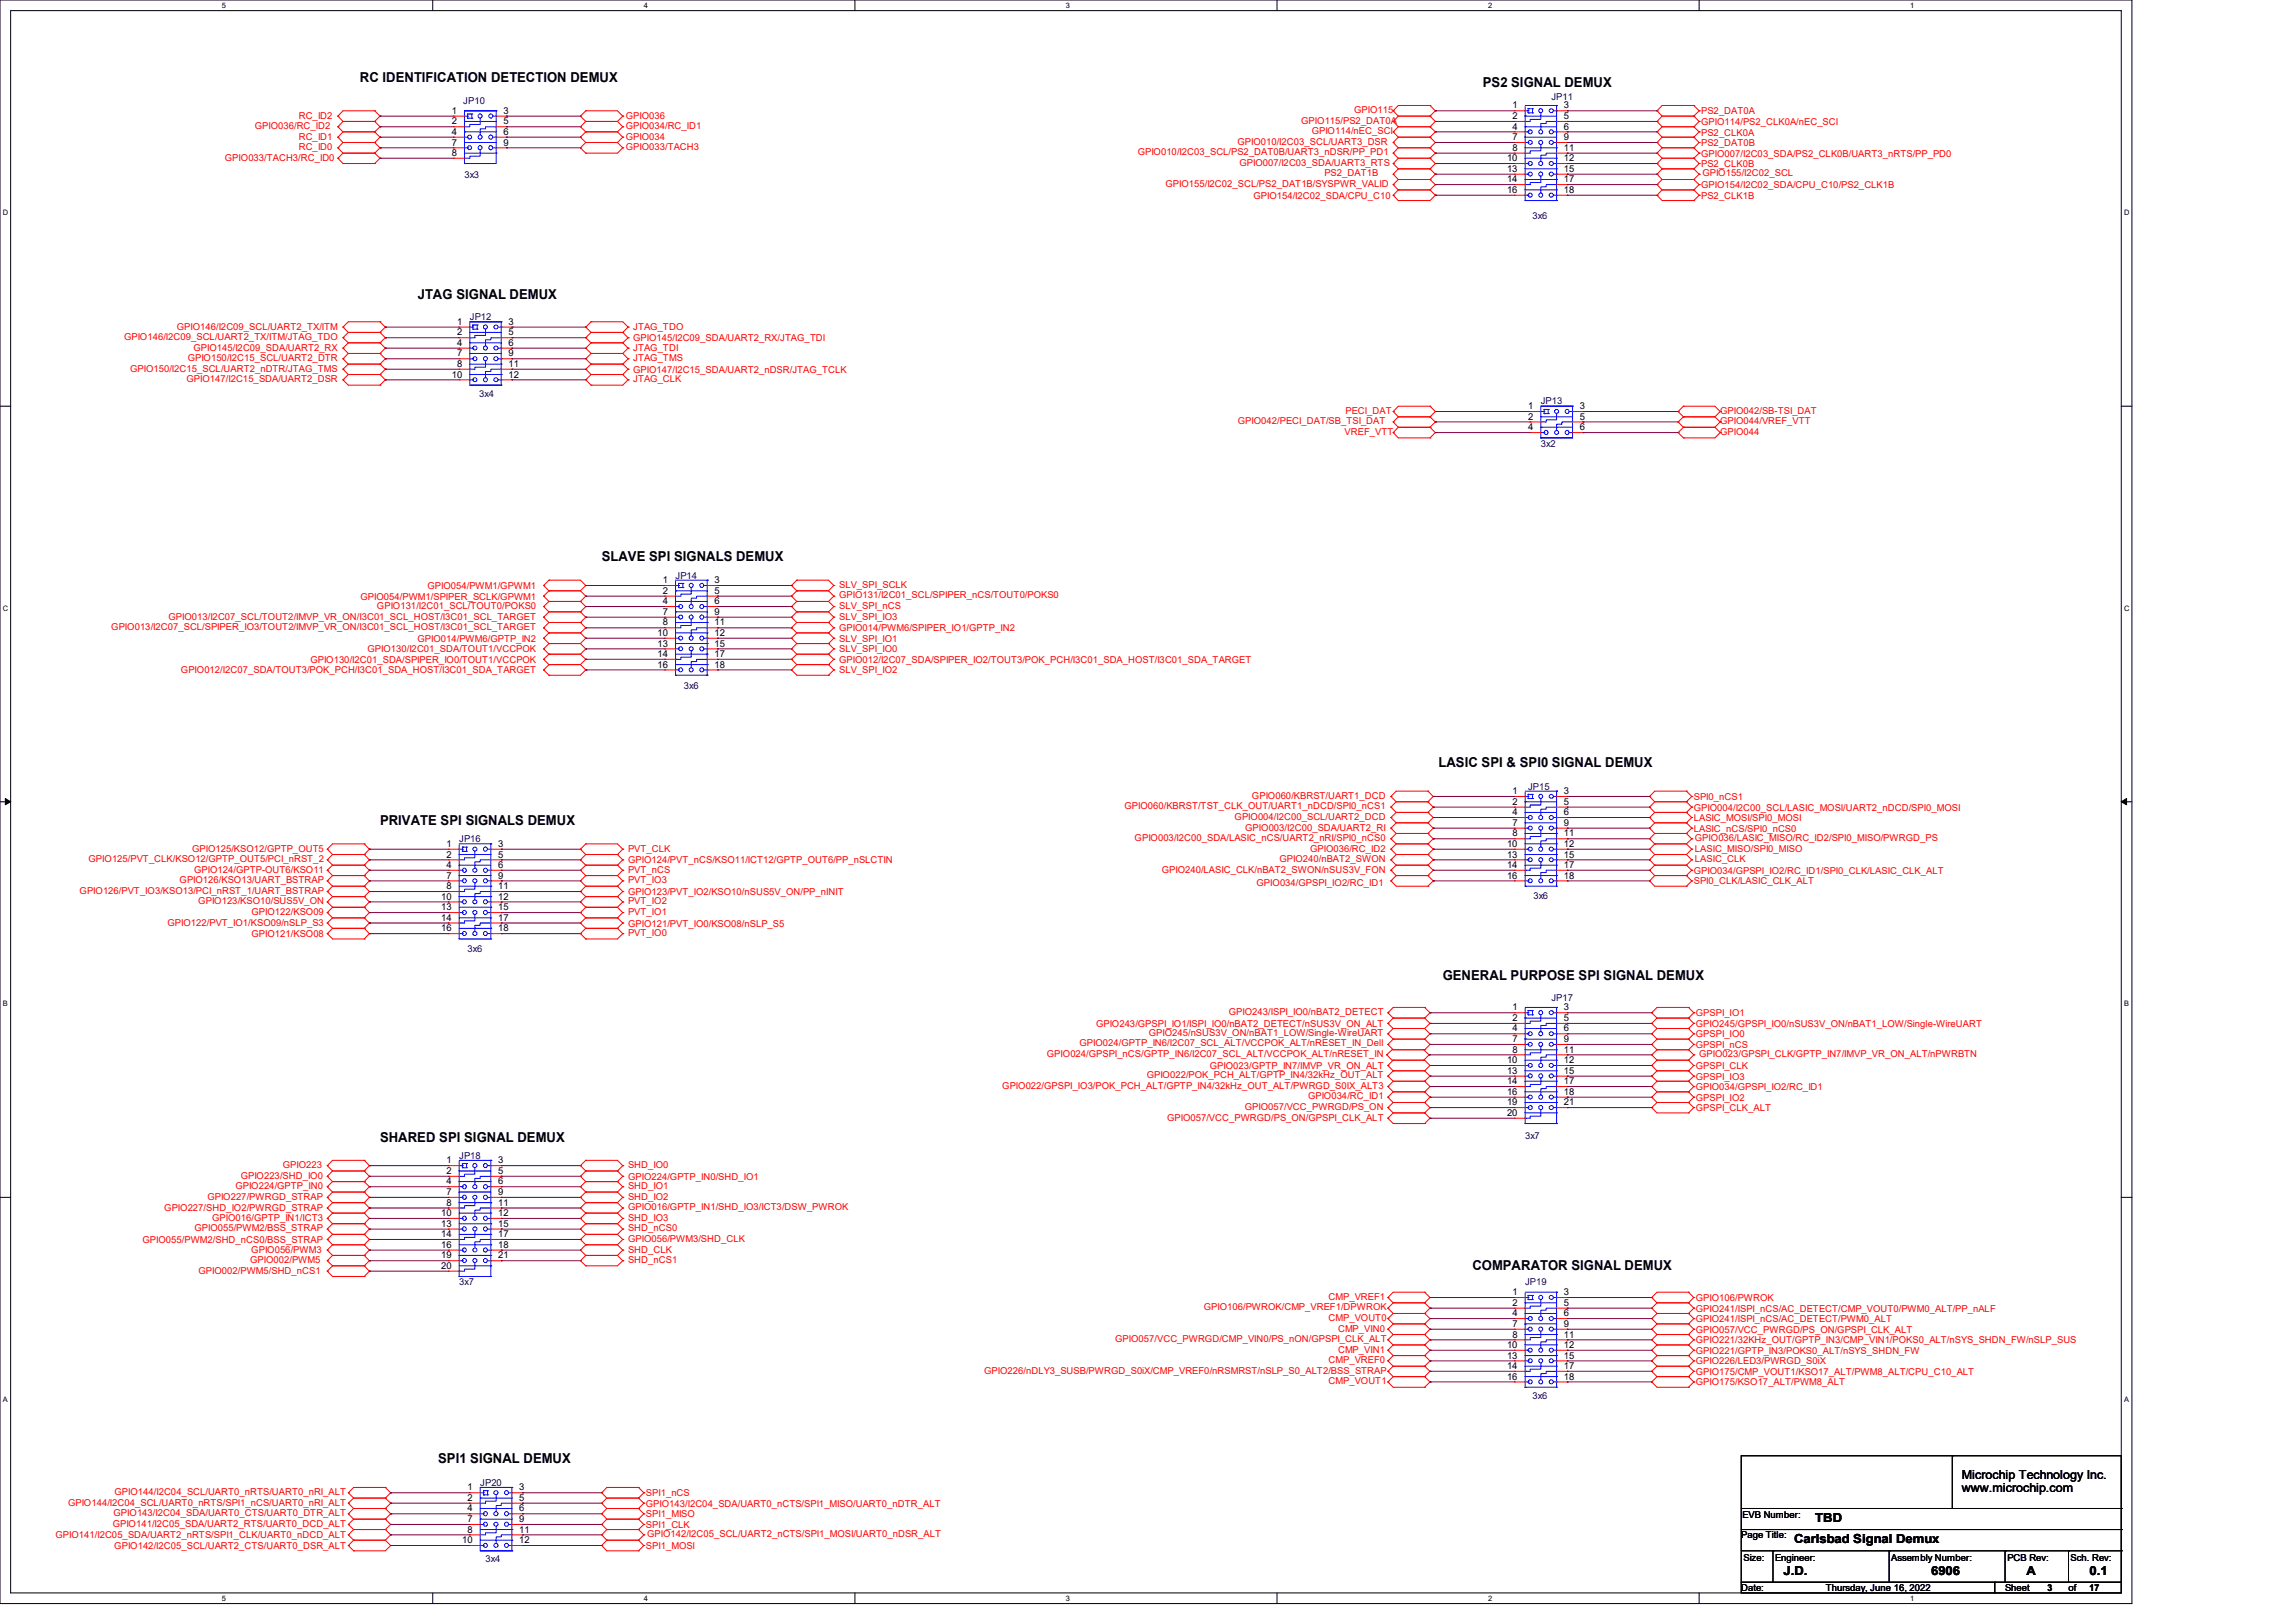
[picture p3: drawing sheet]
<svg xmlns="http://www.w3.org/2000/svg" width="420mm" height="297mm" viewBox="0 0 420 297" stroke-linecap="round" stroke-linejoin="round" font-family="sans-serif">
<defs><g id="words">
<g font-size="2.5">
<text x="65.8" y="15.1">RC IDENTIFICATION DETECTION DEMUX</text>
<text x="271.2" y="15.9">PS2 SIGNAL DEMUX</text>
<text x="76.5" y="54.7">JTAG SIGNAL DEMUX</text>
<text x="110.1" y="102.7">SLAVE SPI SIGNALS DEMUX</text>
<text x="263.1" y="140.4">LASIC SPI &amp; SPI0 SIGNAL DEMUX</text>
<text x="69.5" y="151">PRIVATE SPI SIGNALS DEMUX</text>
<text x="263.9" y="179.4">GENERAL PURPOSE SPI SIGNAL DEMUX</text>
<text x="69.5" y="208.9">SHARED SPI SIGNAL DEMUX</text>
<text x="269.3" y="232.5">COMPARATOR SIGNAL DEMUX</text>
<text x="80.1" y="267.8">SPI1 SIGNAL DEMUX</text>
</g>
<g font-size="2.3">
<text x="358.9" y="270.6">Microchip Technology Inc.</text>
<text x="358.9" y="273">www.microchip.com</text>
<text x="332.1" y="278.6">TBD</text>
<text x="328.2" y="282.4">Carlsbad Signal Demux</text>
<text x="326.3" y="288.2">J.D.</text>
<text x="353.3" y="288.2">6906</text>
<text x="370.7" y="288.2">A</text>
<text x="382.2" y="288.2">0.1</text>
</g>
<g font-size="1.7" fill="#f00">
<text x="46.6" y="23.6">GPIO036/RC_ID2</text>
<text x="54.7" y="21.7">RC_ID2</text>
<text x="114.5" y="21.7">GPIO036</text>
<text x="114.5" y="23.6">GPIO034/RC_ID1</text>
<text x="238" y="22.6">GPIO115/PS2_DAT0A</text>
<text x="247.7" y="20.7">GPIO115</text>
<text x="311.2" y="20.9">PS2_DAT0A</text>
<text x="311.2" y="22.9">GPIO114/PS2_CLK0A/nEC_SCI</text>
<text x="41.1" y="29.4">GPIO033/TACH3/RC_ID0</text>
<text x="54.7" y="27.5">RC_ID0</text>
<text x="54.7" y="25.6">RC_ID1</text>
<text x="114.5" y="27.5">GPIO033/TACH3</text>
<text x="114.5" y="25.6">GPIO034</text>
<text x="208.1" y="28.4">GPIO010/I2C03_SCL/PS2_DAT0B/UART3_nDSR/PP_PD1</text>
<text x="226.4" y="26.5">GPIO010/I2C03_SCL/UART3_DSR</text>
<text x="239.9" y="24.6">GPIO114/nEC_SCI</text>
<text x="311.2" y="24.8">PS2_CLK0A</text>
<text x="311.2" y="26.7">PS2_DAT0B</text>
<text x="311.2" y="28.7">GPIO007/I2C03_SDA/PS2_CLK0B/UART3_nRTS/PP_PD0</text>
<text x="213.2" y="34.2">GPIO155/I2C02_SCL/PS2_DAT1B/SYSPWR_VALID</text>
<text x="226.7" y="30.4">GPIO007/I2C03_SDA/UART3_RTS</text>
<text x="242.3" y="32.3">PS2_DAT1B</text>
<text x="311.2" y="30.6">PS2_CLK0B</text>
<text x="311.2" y="34.5">GPIO154/I2C02_SDA/CPU_C10/PS2_CLK1B</text>
<text x="311.4" y="32.3">GPIO155/I2C02_SCL</text>
<text x="229.3" y="36.4">GPIO154/I2C02_SDA/CPU_C10</text>
<text x="311.2" y="36.4">PS2_CLK1B</text>
<text x="22.7" y="62.2">GPIO146/I2C09_SCL/UART2_TX/ITM/JTAG_TDO</text>
<text x="32.3" y="60.3">GPIO146/I2C09_SCL/UART2_TX/ITM</text>
<text x="35.4" y="64.2">GPIO145/I2C09_SDA/UART2_RX</text>
<text x="115.8" y="60.3">JTAG_TDO</text>
<text x="115.8" y="62.4">GPIO145/I2C09_SDA/UART2_RX/JTAG_TDI</text>
<text x="115.8" y="64.2">JTAG_TDI</text>
<text x="23.8" y="68">GPIO150/I2C15_SCL/UART2_nDTR/JTAG_TMS</text>
<text x="34.1" y="70">GPIO147/I2C15_SDA/UART2_DSR</text>
<text x="34.3" y="66.1">GPIO150/I2C15_SCL/UART2_DTR</text>
<text x="115.8" y="66.1">JTAG_TMS</text>
<text x="115.8" y="68.2">GPIO147/I2C15_SDA/UART2_nDSR/JTAG_TCLK</text>
<text x="115.8" y="70">JTAG_CLK</text>
<text x="226.4" y="77.7">GPIO042/PECI_DAT/SB_TSI_DAT</text>
<text x="246.1" y="75.7">PECI_DAT</text>
<text x="314.7" y="75.7">GPIO042/SB-TSI_DAT</text>
<text x="314.7" y="77.7">GPIO044/VREF_VTT</text>
<text x="246" y="79.6">VREF_VTT</text>
<text x="314.7" y="79.6">GPIO044</text>
<text x="78.2" y="107.8">GPIO054/PWM1/GPWM1</text>
<text x="153.5" y="107.6">SLV_SPI_SCLK</text>
<text x="30.8" y="113.4">GPIO013/I2C07_SCL/TOUT2/IMVP_VR_ON/I3C01_SCL_HOST/I3C01_SCL_TARGET</text>
<text x="66" y="109.7">GPIO054/PWM1/SPIPER_SCLK/GPWM1</text>
<text x="69" y="111.5">GPIO131/I2C01_SCL/TOUT0/POKS0</text>
<text x="153.5" y="109.5">GPIO131/I2C01_SCL/SPIPER_nCS/TOUT0/POKS0</text>
<text x="153.5" y="111.5">SLV_SPI_nCS</text>
<text x="153.5" y="113.4">SLV_SPI_IO3</text>
<text x="20.4" y="115.3">GPIO013/I2C07_SCL/SPIPER_IO3/TOUT2/IMVP_VR_ON/I3C01_SCL_HOST/I3C01_SCL_TARGET</text>
<text x="67.2" y="119.4">GPIO130/I2C01_SDA/TOUT1/VCCPOK</text>
<text x="76.4" y="117.4">GPIO014/PWM6/GPTP_IN2</text>
<text x="153.5" y="115.5">GPIO014/PWM6/SPIPER_IO1/GPTP_IN2</text>
<text x="153.5" y="117.4">SLV_SPI_IO1</text>
<text x="153.5" y="119.4">SLV_SPI_IO0</text>
<text x="33.1" y="123.2">GPIO012/I2C07_SDA/TOUT3/POK_PCH/I3C01_SDA_HOST/I3C01_SDA_TARGET</text>
<text x="56.8" y="121.3">GPIO130/I2C01_SDA/SPIPER_IO0/TOUT1/VCCPOK</text>
<text x="153.5" y="121.3">GPIO012/I2C07_SDA/SPIPER_IO2/TOUT3/POK_PCH/I3C01_SDA_HOST/I3C01_SDA_TARGET</text>
<text x="153.5" y="123.2">SLV_SPI_IO2</text>
<text x="205.7" y="148.1">GPIO060/KBRST/TST_CLK_OUT/UART1_nDCD/SPI0_nCS1</text>
<text x="229" y="146.2">GPIO060/KBRST/UART1_DCD</text>
<text x="309.8" y="146.4">SPI0_nCS1</text>
<text x="309.8" y="148.3">GPIO004/I2C00_SCL/LASIC_MOSI/UART2_nDCD/SPI0_MOSI</text>
<text x="35.1" y="155.9">GPIO125/KSO12/GPTP_OUT5</text>
<text x="114.9" y="155.9">PVT_CLK</text>
<text x="207.6" y="153.9">GPIO003/I2C00_SDA/LASIC_nCS/UART2_nRI/SPI0_nCS0</text>
<text x="225.8" y="150.1">GPIO004/I2C00_SCL/UART2_DCD</text>
<text x="227.8" y="152">GPIO003/I2C00_SDA/UART2_RI</text>
<text x="239.6" y="155.9">GPIO036/RC_ID2</text>
<text x="309.8" y="150.3">LASIC_MOSI/SPI0_MOSI</text>
<text x="309.8" y="152.2">LASIC_nCS/SPI0_nCS0</text>
<text x="310" y="153.9">GPIO036/LASIC_MISO/RC_ID2/SPI0_MISO/PWRGD_PS</text>
<text x="310" y="155.9">LASIC_MISO/SPI0_MISO</text>
<text x="16.2" y="157.8">GPIO125/PVT_CLK/KSO12/GPTP_OUT5/PCI_nRST_2</text>
<text x="32.8" y="161.7">GPIO126/KSO13/UART_BSTRAP</text>
<text x="35.5" y="159.7">GPIO124/GPTP-OUT6/KSO11</text>
<text x="114.9" y="159.7">PVT_nCS</text>
<text x="114.9" y="161.7">PVT_IO3</text>
<text x="114.9" y="158">GPIO124/PVT_nCS/KSO11/ICT12/GPTP_OUT6/PP_nSLCTIN</text>
<text x="212.5" y="159.7">GPIO240/LASIC_CLK/nBAT2_SWON/nSUS3V_FON</text>
<text x="234.1" y="157.8">GPIO240/nBAT2_SWON</text>
<text x="309.8" y="159.9">GPIO034/GPSPI_IO2/RC_ID1/SPI0_CLK/LASIC_CLK_ALT</text>
<text x="309.8" y="161.8">SPI0_CLK/LASIC_CLK_ALT</text>
<text x="310" y="157.8">LASIC_CLK</text>
<text x="14.6" y="163.6">GPIO126/PVT_IO3/KSO13/PCI_nRST_1/UART_BSTRAP</text>
<text x="36.3" y="165.5">GPIO123/KSO10/SUS5V_ON</text>
<text x="46" y="167.4">GPIO122/KSO09</text>
<text x="114.9" y="167.4">PVT_IO1</text>
<text x="114.9" y="165.5">PVT_IO2</text>
<text x="114.9" y="163.8">GPIO123/PVT_IO2/KSO10/nSUS5V_ON/PP_nINIT</text>
<text x="229.9" y="162.2">GPIO034/GPSPI_IO2/RC_ID1</text>
<text x="30.6" y="169.4">GPIO122/PVT_IO1/KSO09/nSLP_S3</text>
<text x="46" y="171.5">GPIO121/KSO08</text>
<text x="114.9" y="171.3">PVT_IO0</text>
<text x="114.9" y="169.6">GPIO121/PVT_IO0/KSO08/nSLP_S5</text>
<text x="224.8" y="185.8">GPIO243/ISPI_IO0/nBAT2_DETECT</text>
<text x="310.2" y="186">GPSPI_IO1</text>
<text x="197.5" y="191.4">GPIO024/GPTP_IN6/I2C07_SCL_ALT/VCCPOK_ALT/nRESET_IN_Dell</text>
<text x="200.5" y="187.9">GPIO243/GPSPI_IO1/ISPI_IO0/nBAT2_DETECT/nSUS3V_ON_ALT</text>
<text x="210.1" y="189.6">GPIO245/nSUS3V_ON/nBAT1_LOW/Single-WireUART</text>
<text x="310.2" y="187.9">GPIO245/GPSPI_IO0/nSUS3V_ON/nBAT1_LOW/Single-WireUART</text>
<text x="310.2" y="189.8">GPSPI_IO0</text>
<text x="310.2" y="191.8">GPSPI_nCS</text>
<text x="191.5" y="193.5">GPIO024/GPSPI_nCS/GPTP_IN6/I2C07_SCL_ALT/VCCPOK_ALT/nRESET_IN</text>
<text x="209.8" y="197.4">GPIO022/POK_PCH_ALT/GPTP_IN4/32kHz_OUT_ALT</text>
<text x="221.3" y="195.6">GPIO023/GPTP_IN7/IMVP_VR_ON_ALT</text>
<text x="310.2" y="195.6">GPSPI_CLK</text>
<text x="310.2" y="197.6">GPSPI_IO3</text>
<text x="310.8" y="193.5">GPIO023/GPSPI_CLK/GPTP_IN7/IMVP_VR_ON_ALT/nPWRBTN</text>
<text x="183.3" y="199.3">GPIO022/GPSPI_IO3/POK_PCH_ALT/GPTP_IN4/32kHz_OUT_ALT/PWRGD_S0IX_ALT3</text>
<text x="227.7" y="203.2">GPIO057/VCC_PWRGD/PS_ON</text>
<text x="239.3" y="201.2">GPIO034/RC_ID1</text>
<text x="310.2" y="199.5">GPIO034/GPSPI_IO2/RC_ID1</text>
<text x="310.2" y="201.4">GPSPI_IO2</text>
<text x="310.2" y="203.4">GPSPI_CLK_ALT</text>
<text x="213.5" y="205.1">GPIO057/VCC_PWRGD/PS_ON/GPSPI_CLK_ALT</text>
<text x="44" y="215.7">GPIO223/SHD_IO0</text>
<text x="51.7" y="213.8">GPIO223</text>
<text x="114.9" y="213.8">SHD_IO0</text>
<text x="114.9" y="215.9">GPIO224/GPTP_IN0/SHD_IO1</text>
<text x="30.1" y="221.7">GPIO227/SHD_IO2/PWRGD_STRAP</text>
<text x="37.9" y="219.6">GPIO227/PWRGD_STRAP</text>
<text x="43.1" y="217.6">GPIO224/GPTP_IN0</text>
<text x="114.9" y="217.6">SHD_IO1</text>
<text x="114.9" y="219.6">SHD_IO2</text>
<text x="114.9" y="221.5">GPIO016/GPTP_IN1/SHD_IO3/ICT3/DSW_PWROK</text>
<text x="26.1" y="227.5">GPIO055/PWM2/SHD_nCS0/BSS_STRAP</text>
<text x="35.6" y="225.3">GPIO055/PWM2/BSS_STRAP</text>
<text x="38.8" y="223.4">GPIO016/GPTP_IN1/ICT3</text>
<text x="114.9" y="223.4">SHD_IO3</text>
<text x="114.9" y="225.3">SHD_nCS0</text>
<text x="114.9" y="227.3">GPIO056/PWM3/SHD_CLK</text>
<text x="36.3" y="233.1">GPIO002/PWM5/SHD_nCS1</text>
<text x="45.8" y="231.1">GPIO002/PWM5</text>
<text x="46" y="229.2">GPIO056/PWM3</text>
<text x="114.9" y="229.2">SHD_CLK</text>
<text x="114.9" y="231.1">SHD_nCS1</text>
<text x="220.2" y="239.8">GPIO106/PWROK/CMP_VREF1/DPWROK</text>
<text x="243" y="237.9">CMP_VREF1</text>
<text x="310.2" y="238.1">GPIO106/PWROK</text>
<text x="204" y="245.6">GPIO057/VCC_PWRGD/CMP_VIN0/PS_nON/GPSPI_CLK_ALT</text>
<text x="243" y="241.8">CMP_VOUT0</text>
<text x="244.8" y="243.7">CMP_VIN0</text>
<text x="310.2" y="240">GPIO241/ISPI_nCS/AC_DETECT/CMP_VOUT0/PWM0_ALT/PP_nALF</text>
<text x="310.2" y="242">GPIO241/ISPI_nCS/AC_DETECT/PWM0_ALT</text>
<text x="310.2" y="243.9">GPIO057/VCC_PWRGD/PS_ON/GPSPI_CLK_ALT</text>
<text x="310.2" y="245.8">GPIO221/32KHz_OUT/GPTP_IN3/CMP_VIN1/POKS0_ALT/nSYS_SHDN_FW/nSLP_SUS</text>
<text x="180" y="251.4">GPIO226/nDLY3_SUSB/PWRGD_S0iX/CMP_VREF0/nRSMRST/nSLP_S0_ALT2/BSS_STRAP</text>
<text x="243" y="249.5">CMP_VREF0</text>
<text x="244.8" y="247.6">CMP_VIN1</text>
<text x="310.2" y="247.7">GPIO221/GPTP_IN3/POKS0_ALT/nSYS_SHDN_FW</text>
<text x="310.2" y="249.7">GPIO226/LED3/PWRGD_S0iX</text>
<text x="310.2" y="251.6">GPIO175/CMP_VOUT1/KSO17_ALT/PWM8_ALT/CPU_C10_ALT</text>
<text x="243" y="253.4">CMP_VOUT1</text>
<text x="310.2" y="253.5">GPIO175/KSO17_ALT/PWM8_ALT</text>
<text x="12.4" y="275.5">GPIO144/I2C04_SCL/UART0_nRTS/SPI1_nCS/UART0_nRI_ALT</text>
<text x="21" y="273.6">GPIO144/I2C04_SCL/UART0_nRTS/UART0_nRI_ALT</text>
<text x="118.1" y="273.8">SPI1_nCS</text>
<text x="118.1" y="275.8">GPIO143/I2C04_SDA/UART0_nCTS/SPI1_MISO/UART0_nDTR_ALT</text>
<text x="10.2" y="281.5">GPIO141/I2C05_SDA/UART2_nRTS/SPI1_CLK/UART0_nDCD_ALT</text>
<text x="20.6" y="279.4">GPIO141/I2C05_SDA/UART2_RTS/UART0_DCD_ALT</text>
<text x="20.8" y="277.5">GPIO143/I2C04_SDA/UART0_CTS/UART0_DTR_ALT</text>
<text x="118.1" y="277.7">SPI1_MISO</text>
<text x="118.1" y="279.6">SPI1_CLK</text>
<text x="118.4" y="281.3">GPIO142/I2C05_SCL/UART2_nCTS/SPI1_MOSI/UART0_nDSR_ALT</text>
<text x="20.9" y="283.5">GPIO142/I2C05_SCL/UART2_CTS/UART0_DSR_ALT</text>
<text x="118.1" y="283.5">SPI1_MOSI</text>
</g>
<g font-size="1.7">
<text x="82.6" y="20.8">1</text>
<text x="82.6" y="22.8">2</text>
<text x="92.1" y="20.8">3</text>
<text x="92.1" y="22.8">5</text>
<text x="276.6" y="19.9">1</text>
<text x="276.6" y="23.7">4</text>
<text x="276.6" y="21.8">2</text>
<text x="286.1" y="19.9">3</text>
<text x="286.1" y="21.8">5</text>
<text x="286.1" y="23.7">6</text>
<text x="82.6" y="24.7">4</text>
<text x="82.6" y="26.6">7</text>
<text x="82.6" y="28.5">8</text>
<text x="92.1" y="24.7">6</text>
<text x="92.1" y="26.6">9</text>
<text x="275.7" y="29.5">10</text>
<text x="276.6" y="25.7">7</text>
<text x="276.6" y="27.6">8</text>
<text x="286.1" y="25.7">9</text>
<text x="286.1" y="29.5">12</text>
<text x="286.1" y="27.6">11</text>
<text x="275.7" y="31.5">13</text>
<text x="275.7" y="33.4">14</text>
<text x="275.7" y="35.3">16</text>
<text x="286.1" y="31.5">15</text>
<text x="286.1" y="33.4">17</text>
<text x="286.1" y="35.3">18</text>
<text x="83.6" y="59.4">1</text>
<text x="93" y="59.4">3</text>
<text x="83.6" y="63.3">4</text>
<text x="83.6" y="61.4">2</text>
<text x="83.6" y="65.2">7</text>
<text x="93" y="61.4">5</text>
<text x="93" y="63.3">6</text>
<text x="93" y="65.2">9</text>
<text x="82.6" y="69.1">10</text>
<text x="83.6" y="67.1">8</text>
<text x="93" y="69.1">12</text>
<text x="93" y="67.1">11</text>
<text x="279.5" y="74.9">1</text>
<text x="279.5" y="76.8">2</text>
<text x="289" y="74.9">3</text>
<text x="289" y="76.8">5</text>
<text x="279.5" y="78.7">4</text>
<text x="289" y="78.7">6</text>
<text x="121.2" y="106.7">1</text>
<text x="130.7" y="106.7">3</text>
<text x="121.2" y="110.6">4</text>
<text x="121.2" y="108.7">2</text>
<text x="121.2" y="112.5">7</text>
<text x="130.7" y="108.7">5</text>
<text x="130.7" y="110.6">6</text>
<text x="130.7" y="112.5">9</text>
<text x="120.3" y="116.4">10</text>
<text x="120.3" y="118.3">13</text>
<text x="121.2" y="114.5">8</text>
<text x="130.7" y="116.4">12</text>
<text x="130.7" y="114.5">11</text>
<text x="130.7" y="118.3">15</text>
<text x="120.3" y="120.2">14</text>
<text x="120.3" y="122.2">16</text>
<text x="130.7" y="120.2">17</text>
<text x="130.7" y="122.2">18</text>
<text x="276.6" y="145.3">1</text>
<text x="276.6" y="149.2">4</text>
<text x="276.6" y="147.3">2</text>
<text x="286.1" y="145.3">3</text>
<text x="286.1" y="147.3">5</text>
<text x="286.1" y="149.2">6</text>
<text x="81.7" y="155">1</text>
<text x="91.1" y="155">3</text>
<text x="275.7" y="155">10</text>
<text x="276.6" y="151.1">7</text>
<text x="276.6" y="153.1">8</text>
<text x="286.1" y="151.1">9</text>
<text x="286.1" y="155">12</text>
<text x="286.1" y="153.1">11</text>
<text x="81.7" y="158.8">4</text>
<text x="81.7" y="156.9">2</text>
<text x="81.7" y="160.8">7</text>
<text x="91.1" y="156.9">5</text>
<text x="91.1" y="158.8">6</text>
<text x="91.1" y="160.8">9</text>
<text x="275.7" y="156.9">13</text>
<text x="275.7" y="158.8">14</text>
<text x="275.7" y="160.8">16</text>
<text x="286.1" y="156.9">15</text>
<text x="286.1" y="158.8">17</text>
<text x="286.1" y="160.8">18</text>
<text x="80.7" y="164.6">10</text>
<text x="80.7" y="166.6">13</text>
<text x="81.7" y="162.7">8</text>
<text x="91.1" y="164.6">12</text>
<text x="91.1" y="162.7">11</text>
<text x="91.1" y="166.6">15</text>
<text x="80.7" y="168.5">14</text>
<text x="80.7" y="170.4">16</text>
<text x="91.1" y="168.5">17</text>
<text x="91.1" y="170.4">18</text>
<text x="276.6" y="184.9">1</text>
<text x="286.1" y="184.9">3</text>
<text x="276.6" y="188.8">4</text>
<text x="276.6" y="186.9">2</text>
<text x="276.6" y="190.7">7</text>
<text x="286.1" y="186.9">5</text>
<text x="286.1" y="188.8">6</text>
<text x="286.1" y="190.7">9</text>
<text x="275.7" y="194.6">10</text>
<text x="275.7" y="196.5">13</text>
<text x="276.6" y="192.6">8</text>
<text x="286.1" y="194.6">12</text>
<text x="286.1" y="192.6">11</text>
<text x="286.1" y="196.5">15</text>
<text x="275.7" y="198.4">14</text>
<text x="275.7" y="200.4">16</text>
<text x="275.7" y="202.3">19</text>
<text x="286.1" y="198.4">17</text>
<text x="286.1" y="200.4">18</text>
<text x="286.1" y="202.3">21</text>
<text x="275.7" y="204.2">20</text>
<text x="81.7" y="212.9">1</text>
<text x="81.7" y="214.8">2</text>
<text x="91.1" y="212.9">3</text>
<text x="91.1" y="214.8">5</text>
<text x="81.7" y="216.7">4</text>
<text x="81.7" y="218.7">7</text>
<text x="81.7" y="220.6">8</text>
<text x="91.1" y="216.7">6</text>
<text x="91.1" y="218.7">9</text>
<text x="91.1" y="220.6">11</text>
<text x="80.7" y="222.5">10</text>
<text x="80.7" y="224.5">13</text>
<text x="80.7" y="226.4">14</text>
<text x="91.1" y="222.5">12</text>
<text x="91.1" y="224.5">15</text>
<text x="91.1" y="226.4">17</text>
<text x="80.7" y="228.3">16</text>
<text x="80.7" y="230.3">19</text>
<text x="80.7" y="232.2">20</text>
<text x="91.1" y="228.3">18</text>
<text x="91.1" y="230.3">21</text>
<text x="276.6" y="237">1</text>
<text x="276.6" y="239">2</text>
<text x="286.1" y="237">3</text>
<text x="286.1" y="239">5</text>
<text x="276.6" y="240.9">4</text>
<text x="276.6" y="242.8">7</text>
<text x="276.6" y="244.8">8</text>
<text x="286.1" y="240.9">6</text>
<text x="286.1" y="242.8">9</text>
<text x="286.1" y="244.8">11</text>
<text x="275.7" y="246.7">10</text>
<text x="275.7" y="248.6">13</text>
<text x="275.7" y="250.5">14</text>
<text x="286.1" y="246.7">12</text>
<text x="286.1" y="248.6">15</text>
<text x="286.1" y="250.5">17</text>
<text x="275.7" y="252.5">16</text>
<text x="286.1" y="252.5">18</text>
<text x="85.5" y="272.7">1</text>
<text x="85.5" y="274.7">2</text>
<text x="95" y="272.7">3</text>
<text x="95" y="274.7">5</text>
<text x="85.5" y="276.6">4</text>
<text x="85.5" y="278.5">7</text>
<text x="85.5" y="280.5">8</text>
<text x="95" y="276.6">6</text>
<text x="95" y="278.5">9</text>
<text x="95" y="280.5">11</text>
<text x="318.5" y="281.5">Page Title:</text>
<text x="318.7" y="277.9">EVB Number:</text>
<text x="84.5" y="282.4">10</text>
<text x="95" y="282.4">12</text>
<text x="318.9" y="285.6">Size:</text>
<text x="324.7" y="285.6">Engineer:</text>
<text x="345.9" y="285.6">Assembly Number:</text>
<text x="367.2" y="285.6">PCB Rev:</text>
<text x="378.7" y="285.6">Sch. Rev:</text>
<text x="318.5" y="291.2">Date:</text>
<text x="334" y="291.2">Thursday, June 16, 2022</text>
<text x="366.8" y="291.2">Sheet</text>
<text x="374.5" y="291.2">3</text>
<text x="378.4" y="291.2">of</text>
<text x="382.2" y="291.2">17</text>
</g>
<g font-size="1.7" fill="#000080">
<text x="84.7" y="19">JP10</text>
<text x="283.8" y="18.2">JP11</text>
<text x="85" y="32.5">3x3</text>
<text x="280.3" y="40">3x6</text>
<text x="85.9" y="58.6">JP12</text>
<text x="87.7" y="72.6">3x4</text>
<text x="281.8" y="74">JP13</text>
<text x="281.8" y="81.7">3x2</text>
<text x="123.6" y="105.9">JP14</text>
<text x="125.1" y="126.2">3x6</text>
<text x="279.5" y="144.5">JP15</text>
<text x="84" y="154.1">JP16</text>
<text x="280.5" y="164.5">3x6</text>
<text x="85.5" y="174.2">3x6</text>
<text x="283.8" y="183.3">JP17</text>
<text x="279" y="208.4">3x7</text>
<text x="84" y="212">JP18</text>
<text x="84" y="235.2">3x7</text>
<text x="279" y="235.2">JP19</text>
<text x="280.3" y="256">3x6</text>
<text x="87.8" y="271.9">JP20</text>
<text x="88.8" y="285.8">3x4</text>
</g>
<g font-size="1.4">
<text x="40.6" y="1.4">5</text>
<text x="117.8" y="1.4">4</text>
<text x="195" y="1.4">3</text>
<text x="272.2" y="1.4">2</text>
<text x="349.4" y="1.4">1</text>
<text x=".5" y="39.4">D</text>
<text x="388.5" y="39.4">D</text>
<text x=".5" y="111.8">C</text>
<text x="388.5" y="111.8">C</text>
<text x=".5" y="184.2">B</text>
<text x="388.5" y="184.2">B</text>
<text x=".5" y="256.5">A</text>
<text x="388.5" y="256.5">A</text>
<text x="40.6" y="292.9">5</text>
<text x="117.8" y="292.9">4</text>
<text x="195" y="292.9">3</text>
<text x="272.2" y="292.9">2</text>
<text x="349.4" y="292.9">1</text>
</g>
</g></defs>
<path d="M0 0h390v293.5h-390zM1.9 1.9h386.1v289.6h-386.1z" fill="none" stroke="#000" stroke-width=".18"/>
<g fill="#fff">
<path d="M40.6 .2h.7v1.5h-.7z"/>
<path d="M40.6 291.7h.7v1.5h-.7z"/>
</g>
<path d="M79.2 0v1.9M79.2 291.5v2" fill="none" stroke="#000" stroke-width=".18"/>
<g fill="#fff">
<path d="M117.8 .2h.7v1.5h-.7z"/>
<path d="M117.8 291.7h.7v1.5h-.7z"/>
</g>
<path d="M156.4 0v1.9M156.4 291.5v2" fill="none" stroke="#000" stroke-width=".18"/>
<g fill="#fff">
<path d="M195 .2h.7v1.5h-.7z"/>
<path d="M195 291.7h.7v1.5h-.7z"/>
</g>
<path d="M233.6 0v1.9M233.6 291.5v2" fill="none" stroke="#000" stroke-width=".18"/>
<g fill="#fff">
<path d="M272.2 .2h.8v1.5h-.8z"/>
<path d="M272.2 291.7h.8v1.5h-.8z"/>
</g>
<path d="M310.8 0v1.9M310.8 291.5v2" fill="none" stroke="#000" stroke-width=".18"/>
<g fill="#fff">
<path d="M349.4 .2h.8v1.5h-.8z"/>
<path d="M349.4 291.7h.8v1.5h-.8z"/>
<path d="M.5 38.1h1v1.6h-1z"/>
<path d="M388.5 38.1h1v1.6h-1z"/>
<path d="M.5 110.5h1v1.6h-1z"/>
<path d="M388.5 110.5h1v1.6h-1z"/>
</g>
<path d="M0 74.3h1.9M388 74.3h2" fill="none" stroke="#000" stroke-width=".18"/>
<g fill="#fff">
<path d="M.5 182.9h.9v1.5h-.9z"/>
<path d="M388.5 182.9h.9v1.5h-.9z"/>
</g>
<path d="M0 146.7h1.9M388 146.7h2" fill="none" stroke="#000" stroke-width=".18"/>
<path d="M1 146.1l.9 .6-.9 .6zM388 146.7l1-.6v1.2z" fill="#000" stroke="#000" stroke-width=".18"/>
<g fill="#fff">
<path d="M.5 255.3h.9v1.5h-.9z"/>
<path d="M388.5 255.3h.9v1.5h-.9z"/>
</g>
<g fill="none" stroke="#000" stroke-width=".18">
<path d="M0 219.1h1.9M388 219.1h2M318.5 266.4h69.5v23.2h-69.5zM318.5 279.9h69.5M318.5 276.1h69.5M357.1 266.4h.1M357.1 266.4v9.7M388 279.9h.1M388 276.1h.1M318.5 289.6h46.4v1.9h-46.4zM318.5 283.8h69.5M324.3 283.8h.1"/>
<path d="M324.3 283.8v5.8M345.6 283.8h.1M345.6 283.8v5.8M364.9 289.6h23.1v1.9h-23.1zM366.8 283.8h.1M366.8 283.8v5.8M378.4 283.8h.1M378.4 283.8v5.8M388 283.8h.1"/>
</g>
<g fill="none" stroke="#f00" stroke-width=".18">
<path d="M261.6 19.3h.1M261.6 19.3h-5.8l-1 1M261.6 19.3l1 1M309.8 19.3h.1M309.8 19.3l1 1M309.8 19.3h-5.8l-.9 1M61.8 29h.1M61.8 27.1h.1M61.8 25.1h.1M61.8 21.3h.1M61.8 23.2h.1M61.8 29l.9 .9h5.8"/>
<path d="M61.8 27.1l.9 .9M61.8 25.1l.9 1M61.8 21.3l.9 .9M61.8 23.2l.9 .9M62.7 28l-.9 1M62.7 28h5.8M62.7 26.1l-.9 1M62.7 26.1h5.8M62.7 24.1l-.9 1M62.7 24.1h5.8M62.7 22.2h5.8M62.7 22.2l-.9 1"/>
<path d="M68.5 29.9h.1M68.5 28h.1M68.5 26.1h.1M68.5 24.1h.1M68.5 22.2h.1M68.5 20.3h.1M68.5 28l1 1M68.5 26.1l1 1M68.5 24.1l1 1M68.5 20.3l1 1M68.5 20.3h-5.8l-.9 1M68.5 22.2l1 1"/>
<path d="M69.5 29h.1M69.5 27.1h.1M69.5 25.1h.1M69.5 21.3h.1M69.5 23.2h.1M69.5 29l-1 .9M69.5 21.3l-1 .9M69.5 27.1l-1 .9M69.5 25.1l-1 1M69.5 23.2l-1 .9M83 21.3h.1M83 25.1h.1"/>
<path d="M83 23.2h.1M83 27.1h.1M83 29h.1M83 21.3h2M83 23.2h2M83 25.1h2M83 27.1h2M83 29h2M90.8 21.3h1.9M90.8 23.2h1.9M90.8 25.1h1.9M90.8 27.1h1.9"/>
<path d="M92.7 21.3h.1M92.7 23.2h.1M92.7 25.1h.1M92.7 27.1h.1M106.2 27.1h.1M106.2 25.1h.1M106.2 21.3h.1M106.2 23.2h.1M106.2 27.1l.9 .9M106.2 25.1l.9 1M106.2 21.3l.9 .9M106.2 23.2l.9 .9"/>
<path d="M107.1 28h.1M107.1 26.1h.1M107.1 24.1h.1M107.1 22.2h.1M107.1 20.3h.1M107.1 26.1h5.8M107.1 26.1l-.9 1M107.1 24.1h5.8M107.1 24.1l-.9 1M107.1 22.2h5.8M107.1 20.3h5.8l1 1M107.1 20.3l-.9 1"/>
<path d="M107.1 22.2l-.9 1M112.9 26.1l1 1M112.9 24.1l1 1M112.9 22.2l1 1M113.9 27.1h.1M113.9 25.1h.1M113.9 21.3h.1M113.9 23.2h.1M113.9 27.1l-1 .9h-5.8M113.9 25.1l-1 1M113.9 21.3l-1 .9M113.9 23.2l-1 .9"/>
<path d="M254.8 20.3h.1M254.8 24.1h.1M254.8 26.1h.1M254.8 29.9h.1M254.8 22.2h.1M254.8 28h.1M254.8 35.7h.1M254.8 33.8h.1M254.8 31.9h.1M254.8 20.3l1 1M254.8 24.1l1 1M254.8 26.1l1 1"/>
<path d="M254.8 29.9l1 1M254.8 22.2l1 1M254.8 28l1 1M254.8 35.7l1 1M254.8 33.8l1 1M254.8 31.9l1 1M255.8 34.8h.1M255.8 36.7h.1M255.8 23.2l-1 .9M255.8 21.3h5.8M255.8 23.2h5.8M255.8 25.1h5.8"/>
<path d="M255.8 27.1h5.8M255.8 32.9l-1 .9M255.8 25.1l-1 1M255.8 29h5.8M255.8 30.9h5.8M255.8 29l-1 .9M255.8 21.3l-1 .9M255.8 27.1l-1 .9M255.8 32.9h5.8M255.8 34.8h5.8M255.8 34.8l-1 .9M255.8 30.9l-1 1"/>
<path d="M261.6 21.3h.1M261.6 25.1h.1M261.6 23.2h.1M261.6 27.1h.1M261.6 30.9h.1M261.6 29h.1M261.6 34.8h.1M261.6 32.9h.1M261.6 23.2l1 .9M261.6 25.1l1 1M261.6 29l1 .9M261.6 21.3l1 .9"/>
<path d="M261.6 27.1l1 .9M261.6 34.8l1 .9M261.6 32.9l1 .9M261.6 30.9l1 1M262.6 20.3h.1M262.6 24.1h.1M262.6 26.1h.1M262.6 29.9h.1M262.6 22.2h.1M262.6 28h.1M262.6 35.7h.1M262.6 33.8h.1"/>
<path d="M262.6 31.9h.1M262.6 20.3l-1 1M262.6 24.1l-1 1M262.6 26.1l-1 1M262.6 29.9l-1 1M262.6 22.2l-1 1M262.6 28l-1 1M262.6 35.7l-1 1h-5.8M262.6 33.8l-1 1M262.6 31.9l-1 1M277 20.3h.1M277 24.1h.1"/>
<path d="M277 22.2h.1M277 26.1h.1M277 28h.1M277 29.9h.1M277 31.9h.1M277 33.8h.1M277 35.7h.1M277 29.9h2M277 28h2M277 26.1h2M277 24.1h2M277 22.2h2"/>
<path d="M277 20.3h2M277 31.9h2M277 33.8h2M277 35.7h2M284.7 29.9h2M284.7 28h2M284.7 26.1h2M284.7 24.1h2M284.7 22.2h2M284.7 20.3h2M284.7 31.9h2M284.7 33.8h2"/>
<path d="M284.7 35.7h2M286.7 20.3h.1M286.7 22.2h.1M286.7 24.1h.1M286.7 26.1h.1M286.7 29.9h.1M286.7 28h.1M286.7 31.9h.1M286.7 33.8h.1M286.7 35.7h.1M303.1 20.3h.1M303.1 24.1h.1"/>
<path d="M303.1 26.1h.1M303.1 29.9h.1M303.1 22.2h.1M303.1 28h.1M303.1 33.8h.1M303.1 35.7h.1M303.1 31.9h.1M303.1 20.3l.9 1M303.1 24.1l.9 1M303.1 26.1l.9 1M303.1 29.9l.9 1M303.1 22.2l.9 1"/>
<path d="M303.1 28l.9 1M303.1 33.8l.9 1M303.1 35.7l.9 1h5.8M303.1 31.9l.9 1M304 32.9h.1M304 30.9h.1M304 21.3h5.8M304 23.2l-.9 .9M304 23.2h5.8M304 25.1h5.8M304 32.9l-.9 .9M304 25.1l-.9 1"/>
<path d="M304 27.1h5.8M304 29l-.9 .9M304 29h5.8M304 30.9h5.8M304 21.3l-.9 .9M304 27.1l-.9 .9M304 32.9h5.8M304 34.8h5.8M304 34.8l-.9 .9M304 30.9l-.9 1M309.8 21.3h.1M309.8 23.2h.1"/>
<path d="M309.8 25.1h.1M309.8 27.1h.1M309.8 29h.1M309.8 30.9h.1M309.8 32.9h.1M309.8 34.8h.1M309.8 36.7h.1M309.8 23.2l1 .9M309.8 25.1l1 1M309.8 29l1 .9M309.8 21.3l1 .9M309.8 27.1l1 .9"/>
<path d="M309.8 34.8l1 .9M309.8 32.9l1 .9M309.8 30.9l1 1M310.8 20.3h.1M310.8 24.1h.1M310.8 26.1h.1M310.8 29.9h.1M310.8 22.2h.1M310.8 28h.1M310.8 33.8h.1M310.8 35.7h.1M310.8 31.9h.1"/>
<path d="M310.8 20.3l-1 1M310.8 24.1l-1 1M310.8 26.1l-1 1M310.8 29.9l-1 1M310.8 22.2l-1 1M310.8 28l-1 1M310.8 33.8l-1 1M310.8 35.7l-1 1M310.8 31.9l-1 1M62.7 59.9h.1M62.7 59.9l1 .9M69.5 58.9h.1"/>
<path d="M69.5 58.9l1 1M69.5 58.9h-5.8l-1 1M70.5 59.9h.1M70.5 59.9l-1 .9M84 59.9h.1M84 59.9h1.9M91.7 59.9h1.9M93.6 59.9h.1M107.1 59.9h.1M107.1 59.9l1 .9M108.1 58.9h.1M108.1 58.9h5.8l1 1"/>
<path d="M108.1 58.9l-1 1M114.9 59.9h.1M114.9 59.9l-1 .9M62.7 61.8h.1M62.7 63.7h.1M62.7 65.7h.1M62.7 67.6h.1M62.7 69.5h.1M62.7 61.8l1 .9M62.7 63.7l1 1M62.7 65.7l1 .9M62.7 67.6l1 .9"/>
<path d="M62.7 69.5l1 1h5.8M63.7 60.8h5.8M63.7 60.8l-1 1M63.7 62.7h5.8M63.7 62.7l-1 1M63.7 64.7h5.8M63.7 64.7l-1 1M63.7 66.6h5.8M63.7 66.6l-1 1M63.7 68.5h5.8M63.7 68.5l-1 1M69.5 60.8h.1"/>
<path d="M69.5 62.7h.1M69.5 64.7h.1M69.5 66.6h.1M69.5 68.5h.1M69.5 70.5h.1M69.5 60.8l1 1M69.5 62.7l1 1M69.5 64.7l1 1M69.5 66.6l1 1M69.5 68.5l1 1M70.5 61.8h.1M70.5 63.7h.1"/>
<path d="M70.5 65.7h.1M70.5 67.6h.1M70.5 69.5h.1M70.5 61.8l-1 .9M70.5 63.7l-1 1M70.5 65.7l-1 .9M70.5 67.6l-1 .9M70.5 69.5l-1 1M84 63.7h.1M84 61.8h.1M84 65.7h.1M84 67.6h.1"/>
<path d="M84 69.5h.1M84 63.7h1.9M84 61.8h1.9M84 65.7h1.9M84 67.6h1.9M84 69.5h1.9M91.7 63.7h1.9M91.7 61.8h1.9M91.7 65.7h1.9M91.7 67.6h1.9M91.7 69.5h1.9M93.6 61.8h.1"/>
<path d="M93.6 63.7h.1M93.6 65.7h.1M93.6 69.5h.1M93.6 67.6h.1M107.1 61.8h.1M107.1 63.7h.1M107.1 65.7h.1M107.1 67.6h.1M107.1 69.5h.1M107.1 61.8l1 .9M107.1 63.7l1 1M107.1 65.7l1 .9"/>
<path d="M107.1 67.6l1 .9M107.1 69.5l1 1M108.1 60.8h.1M108.1 64.7h.1M108.1 62.7h.1M108.1 66.6h.1M108.1 70.5h.1M108.1 68.5h.1M108.1 60.8h5.8M108.1 62.7h5.8M108.1 60.8l-1 1M108.1 64.7h5.8"/>
<path d="M108.1 62.7l-1 1M108.1 66.6h5.8M108.1 64.7l-1 1M108.1 68.5h5.8M108.1 66.6l-1 1M108.1 68.5l-1 1M113.9 60.8h.1M113.9 62.7h.1M113.9 66.6h.1M113.9 68.5h.1M113.9 60.8l1 1M113.9 62.7l1 1"/>
<path d="M113.9 64.7l1 1M113.9 66.6l1 1M113.9 68.5l1 1M114.9 61.8h.1M114.9 63.7h.1M114.9 65.7h.1M114.9 67.6h.1M114.9 69.5h.1M114.9 61.8l-1 .9M114.9 63.7l-1 1M114.9 65.7l-1 .9M114.9 67.6l-1 .9"/>
<path d="M114.9 69.5l-1 1h-5.8M254.8 75.3h.1M254.8 77.2h.1M254.8 79.2h.1M254.8 75.3l1 1M254.8 77.2l1 1M254.8 79.2l1 .9h5.8M255.8 76.3h5.8M255.8 76.3l-1 .9M255.8 78.2h5.8M255.8 78.2l-1 1M261.6 76.3h.1"/>
<path d="M261.6 74.3h.1M261.6 78.2h.1M261.6 74.3l1 1M261.6 74.3h-5.8l-1 1M261.6 76.3l1 .9M261.6 78.2l1 1M262.6 75.3h.1M262.6 77.2h.1M262.6 79.2h.1M262.6 75.3l-1 1M262.6 77.2l-1 1M262.6 79.2l-1 .9"/>
<path d="M279.9 75.3h.1M279.9 79.2h.1M279.9 77.2h.1M279.9 75.3h2M279.9 79.2h2M279.9 77.2h2M287.7 75.3h1.9M287.7 79.2h1.9M287.7 77.2h1.9M289.6 75.3h.1M289.6 77.2h.1M289.6 79.2h.1"/>
<path d="M307 75.3h.1M307 77.2h.1M307 79.2h.1M307 75.3l.9 1M307 77.2l.9 1M307 79.2l.9 .9M307.9 74.3h.1M307.9 76.3h.1M307.9 78.2h.1M307.9 76.3h5.8M307.9 74.3h5.8l1 1M307.9 78.2h5.8"/>
<path d="M307.9 74.3l-.9 1M307.9 76.3l-.9 .9M307.9 78.2l-.9 1M313.7 76.3l1 .9M313.7 78.2l1 1M314.7 75.3h.1M314.7 77.2h.1M314.7 79.2h.1M314.7 75.3l-1 1M314.7 77.2l-1 1M314.7 79.2l-1 .9h-5.8M261.6 80.1h.1"/>
<path d="M307.9 80.1h.1M99.4 109.1h.1M99.4 107.1h.1M99.4 111h.1M99.4 114.9h.1M99.4 112.9h.1M99.4 116.8h.1M99.4 118.7h.1M99.4 109.1l1 1M99.4 107.1l1 1M99.4 111l1 1M99.4 114.9l1 .9"/>
<path d="M99.4 112.9l1 1M99.4 116.8l1 1M99.4 118.7l1 1M100.4 108.1h.1M100.4 110.1h.1M100.4 106.2h.1M100.4 115.8h.1M100.4 117.8h.1M100.4 119.7h.1M100.4 108.1l-1 1M100.4 115.8l-1 1M100.4 108.1h5.8"/>
<path d="M100.4 110.1h5.8M100.4 106.2h5.8l.9 .9M100.4 106.2l-1 .9M100.4 112h5.8M100.4 110.1l-1 .9M100.4 113.9l-1 1M100.4 115.8h5.8M100.4 113.9h5.8M100.4 112l-1 .9M100.4 117.8h5.8M100.4 119.7l-1 .9M100.4 119.7h5.8"/>
<path d="M100.4 117.8l-1 .9M106.2 112h.1M106.2 110.1h.1M106.2 115.8h.1M106.2 113.9h.1M106.2 115.8l.9 1M106.2 108.1l.9 1M106.2 110.1l.9 .9M106.2 113.9l.9 1M106.2 112l.9 .9M106.2 119.7l.9 .9M106.2 117.8l.9 .9"/>
<path d="M107.1 109.1h.1M107.1 107.1h.1M107.1 111h.1M107.1 114.9h.1M107.1 112.9h.1M107.1 116.8h.1M107.1 118.7h.1M107.1 109.1l-.9 1M107.1 107.1l-.9 1M107.1 111l-.9 1M107.1 114.9l-.9 .9M107.1 112.9l-.9 1"/>
<path d="M107.1 116.8l-.9 1M107.1 118.7l-.9 1M121.6 107.1h.1M121.6 111h.1M121.6 109.1h.1M121.6 112.9h.1M121.6 114.9h.1M121.6 116.8h.1M121.6 118.7h.1M121.6 107.1h2M121.6 111h2M121.6 109.1h2"/>
<path d="M121.6 112.9h2M121.6 114.9h2M121.6 116.8h2M121.6 118.7h2M129.4 107.1h1.9M129.4 111h1.9M129.4 109.1h1.9M129.4 112.9h1.9M129.4 114.9h1.9M129.4 116.8h1.9M129.4 118.7h1.9M131.3 107.1h.1"/>
<path d="M131.3 109.1h.1M131.3 111h.1M131.3 112.9h.1M131.3 116.8h.1M131.3 114.9h.1M131.3 118.7h.1M144.8 107.1h.1M144.8 109.1h.1M144.8 111h.1M144.8 112.9h.1M144.8 114.9h.1M144.8 116.8h.1"/>
<path d="M144.8 118.7h.1M144.8 107.1l1 1M144.8 109.1l1 1M144.8 111l1 1M144.8 112.9l1 1M144.8 114.9l1 .9M144.8 116.8l1 1M144.8 118.7l1 1M145.8 108.1h.1M145.8 106.2h.1M145.8 110.1h.1M145.8 112h.1"/>
<path d="M145.8 113.9h.1M145.8 108.1h5.8M145.8 110.1h5.8M145.8 106.2l-1 .9M145.8 113.9l-1 1M145.8 106.2h5.8l.9 .9M145.8 108.1l-1 1M145.8 115.8l-1 1M145.8 110.1l-1 .9M145.8 117.8l-1 .9M145.8 112h5.8M145.8 115.8h5.8"/>
<path d="M145.8 113.9h5.8M145.8 112l-1 .9M145.8 117.8h5.8M145.8 119.7h5.8M145.8 119.7l-1 .9M151.6 113.9h.1M151.6 115.8h.1M151.6 117.8h.1M151.6 119.7h.1M151.6 113.9l.9 1M151.6 108.1l.9 1M151.6 117.8l.9 .9"/>
<path d="M151.6 110.1l.9 .9M151.6 112l.9 .9M151.6 115.8l.9 1M151.6 119.7l.9 .9M152.5 107.1h.1M152.5 109.1h.1M152.5 111h.1M152.5 112.9h.1M152.5 114.9h.1M152.5 116.8h.1M152.5 118.7h.1M152.5 107.1l-.9 1"/>
<path d="M152.5 109.1l-.9 1M152.5 111l-.9 1M152.5 112.9l-.9 1M152.5 114.9l-.9 .9M152.5 116.8l-.9 1M152.5 118.7l-.9 1M99.4 120.6h.1M99.4 122.6h.1M99.4 120.6l1 1M99.4 122.6l1 1M100.4 121.6h.1M100.4 123.6h.1"/>
<path d="M100.4 121.6h5.8M100.4 121.6l-1 1M106.2 121.6l.9 1M107.1 120.6h.1M107.1 122.6h.1M107.1 120.6l-.9 1M107.1 122.6l-.9 1h-5.8M121.6 120.6h.1M121.6 122.6h.1M121.6 120.6h2M121.6 122.6h2M129.4 120.6h1.9"/>
<path d="M129.4 122.6h1.9M131.3 120.6h.1M131.3 122.6h.1M144.8 120.6h.1M144.8 122.6h.1M144.8 120.6l1 1M144.8 122.6l1 1h5.8M145.8 121.6h5.8M145.8 121.6l-1 1M151.6 121.6h.1M151.6 123.6h.1M151.6 121.6l.9 1"/>
<path d="M152.5 120.6h.1M152.5 122.6h.1M152.5 120.6l-.9 1M152.5 122.6l-.9 1M59.9 159.3h.1M59.9 155.4h.1M59.9 157.4h.1M59.9 159.3l.9 .9M59.9 155.4l.9 1M59.9 157.4l.9 .9M60.8 158.3l-.9 1M60.8 158.3h5.8"/>
<path d="M60.8 156.4h5.8M60.8 156.4l-.9 1M66.6 158.3h.1M66.6 156.4h.1M66.6 154.4h.1M66.6 158.3l1 1M66.6 154.4l1 1M66.6 154.4h-5.8l-.9 1M66.6 156.4l1 1M67.6 159.3h.1M67.6 155.4h.1M67.6 157.4h.1"/>
<path d="M67.6 159.3l-1 .9M67.6 155.4l-1 1M67.6 157.4l-1 .9M82 155.4h.1M82 159.3h.1M82 157.4h.1M82 155.4h2M82 159.3h2M82 157.4h2M89.8 155.4h1.9M89.8 159.3h1.9M89.8 157.4h1.9"/>
<path d="M91.7 155.4h.1M91.7 157.4h.1M91.7 159.3h.1M106.2 159.3h.1M106.2 155.4h.1M106.2 157.4h.1M106.2 159.3l.9 .9M106.2 155.4l.9 1M106.2 157.4l.9 .9M107.1 158.3h.1M107.1 156.4h.1M107.1 154.4h.1"/>
<path d="M107.1 156.4l-.9 1M107.1 158.3h5.8M107.1 156.4h5.8M107.1 154.4h5.8l1 1M107.1 158.3l-.9 1M107.1 154.4l-.9 1M112.9 156.4h.1M112.9 158.3h.1M112.9 158.3l1 1M112.9 156.4l1 1M113.9 159.3h.1M113.9 155.4h.1"/>
<path d="M113.9 157.4h.1M113.9 159.3l-1 .9M113.9 155.4l-1 1M113.9 157.4l-1 .9M254.4 145.8h.1M254.4 147.7h.1M254.4 149.6h.1M254.4 151.6h.1M254.4 153.5h.1M254.4 155.4h.1M254.4 157.4h.1M254.4 159.3h.1"/>
<path d="M254.4 145.8l1 .9M254.4 147.7l1 1M254.4 149.6l1 1M254.4 151.6l1 .9M254.4 153.5l1 .9M254.4 155.4l1 1M254.4 157.4l1 .9M254.4 159.3l1 .9M255.4 158.3h5.8M255.4 156.4h5.8M255.4 154.4h5.8M255.4 152.5l-1 1"/>
<path d="M255.4 146.7h5.8M255.4 146.7l-1 1M255.4 148.7h5.8M255.4 156.4l-1 1M255.4 148.7l-1 .9M255.4 150.6h5.8M255.4 150.6l-1 1M255.4 152.5h5.8M255.4 154.4l-1 1M255.4 158.3l-1 1M261.2 146.7h.1M261.2 144.8h.1"/>
<path d="M261.2 148.7h.1M261.2 150.6h.1M261.2 152.5h.1M261.2 154.4h.1M261.2 156.4h.1M261.2 158.3h.1M261.2 144.8l1 1M261.2 144.8h-5.8l-1 1M261.2 146.7l1 1M261.2 148.7l1 .9M261.2 156.4l1 1M261.2 150.6l1 1"/>
<path d="M261.2 152.5l1 1M261.2 154.4l1 1M261.2 158.3l1 1M262.2 145.8h.1M262.2 147.7h.1M262.2 149.6h.1M262.2 151.6h.1M262.2 153.5h.1M262.2 155.4h.1M262.2 157.4h.1M262.2 159.3h.1M262.2 145.8l-1 .9"/>
<path d="M262.2 147.7l-1 1M262.2 149.6l-1 1M262.2 151.6l-1 .9M262.2 153.5l-1 .9M262.2 155.4l-1 1M262.2 157.4l-1 .9M262.2 159.3l-1 .9M277 145.8h.1M277 149.6h.1M277 147.7h.1M277 151.6h.1M277 153.5h.1"/>
<path d="M277 155.4h.1M277 157.4h.1M277 159.3h.1M277 155.4h2M277 159.3h2M277 157.4h2M277 145.8h2M277 149.6h2M277 147.7h2M277 151.6h2M277 153.5h2M284.7 155.4h2"/>
<path d="M284.7 159.3h2M284.7 157.4h2M284.7 145.8h2M284.7 149.6h2M284.7 147.7h2M284.7 151.6h2M284.7 153.5h2M286.7 145.8h.1M286.7 147.7h.1M286.7 149.6h.1M286.7 151.6h.1M286.7 155.4h.1"/>
<path d="M286.7 153.5h.1M286.7 157.4h.1M286.7 159.3h.1M301.8 145.8h.1M301.8 147.7h.1M301.8 149.6h.1M301.8 151.6h.1M301.8 153.5h.1M301.8 155.4h.1M301.8 157.4h.1M301.8 159.3h.1M301.8 145.8l.9 .9"/>
<path d="M301.8 147.7l.9 1M301.8 149.6l.9 1M301.8 151.6l.9 .9M301.8 153.5l.9 .9M301.8 155.4l.9 1M301.8 157.4l.9 .9M301.8 159.3l.9 .9M302.7 154.4h.1M302.7 152.5h.1M302.7 156.4h.1M302.7 158.3h.1M302.7 158.3h5.8"/>
<path d="M302.7 156.4h5.8M302.7 154.4h5.8M302.7 146.7h5.8M302.7 148.7h5.8M302.7 146.7l-.9 1M302.7 150.6h5.8M302.7 148.7l-.9 .9M302.7 152.5h5.8M302.7 158.3l-.9 1M302.7 150.6l-.9 1M302.7 152.5l-.9 1M302.7 154.4l-.9 1"/>
<path d="M302.7 156.4l-.9 1M308.5 144.8h.1M308.5 146.7h.1M308.5 148.7h.1M308.5 150.6h.1M308.5 152.5h.1M308.5 158.3h.1M308.5 144.8h-5.8l-.9 1M308.5 144.8l1 1M308.5 146.7l1 1M308.5 148.7l1 .9M308.5 150.6l1 1"/>
<path d="M308.5 152.5l1 1M308.5 154.4l1 1M308.5 156.4l1 1M308.5 158.3l1 1M309.5 145.8h.1M309.5 147.7h.1M309.5 149.6h.1M309.5 151.6h.1M309.5 153.5h.1M309.5 155.4h.1M309.5 157.4h.1M309.5 159.3h.1"/>
<path d="M309.5 145.8l-1 .9M309.5 147.7l-1 1M309.5 149.6l-1 1M309.5 151.6l-1 .9M309.5 153.5l-1 .9M309.5 155.4l-1 1M309.5 157.4l-1 .9M309.5 159.3l-1 .9M59.9 170.9h.1M59.9 167h.1M59.9 165.1h.1M59.9 161.2h.1"/>
<path d="M59.9 163.2h.1M59.9 168.9h.1M59.9 170.9l.9 .9h5.8M59.9 167l.9 1M59.9 165.1l.9 .9M59.9 161.2l.9 1M59.9 163.2l.9 .9M59.9 168.9l.9 1M60.8 169.9l-.9 1M60.8 169.9h5.8M60.8 166l-.9 1M60.8 168h5.8"/>
<path d="M60.8 166h5.8M60.8 164.1l-.9 1M60.8 164.1h5.8M60.8 160.2l-.9 1M60.8 162.2h5.8M60.8 160.2h5.8M60.8 162.2l-.9 1M60.8 168l-.9 .9M66.6 171.8h.1M66.6 169.9h.1M66.6 168h.1M66.6 166h.1"/>
<path d="M66.6 164.1h.1M66.6 162.2h.1M66.6 160.2h.1M66.6 169.9l1 1M66.6 166l1 1M66.6 164.1l1 1M66.6 160.2l1 1M66.6 168l1 .9M66.6 162.2l1 1M67.6 170.9h.1M67.6 167h.1M67.6 165.1h.1"/>
<path d="M67.6 161.2h.1M67.6 163.2h.1M67.6 168.9h.1M67.6 170.9l-1 .9M67.6 163.2l-1 .9M67.6 167l-1 1M67.6 165.1l-1 .9M67.6 161.2l-1 1M67.6 168.9l-1 1M82 161.2h.1M82 163.2h.1M82 165.1h.1"/>
<path d="M82 167h.1M82 168.9h.1M82 170.9h.1M82 161.2h2M82 163.2h2M82 165.1h2M82 167h2M82 168.9h2M82 170.9h2M89.8 161.2h1.9M89.8 163.2h1.9M89.8 165.1h1.9"/>
<path d="M89.8 167h1.9M89.8 168.9h1.9M89.8 170.9h1.9M91.7 161.2h.1M91.7 165.1h.1M91.7 163.2h.1M91.7 167h.1M91.7 168.9h.1M91.7 170.9h.1M106.2 170.9h.1M106.2 167h.1M106.2 165.1h.1"/>
<path d="M106.2 161.2h.1M106.2 163.2h.1M106.2 168.9h.1M106.2 170.9l.9 .9M106.2 167l.9 1M106.2 165.1l.9 .9M106.2 161.2l.9 1M106.2 163.2l.9 .9M106.2 168.9l.9 1M107.1 171.8h.1M107.1 169.9h.1M107.1 160.2h.1"/>
<path d="M107.1 168h.1M107.1 166h.1M107.1 164.1h.1M107.1 162.2h.1M107.1 166l-.9 1M107.1 160.2l-.9 1M107.1 169.9h5.8M107.1 168h5.8M107.1 166h5.8M107.1 164.1h5.8M107.1 162.2h5.8M107.1 160.2h5.8"/>
<path d="M107.1 169.9l-.9 1M107.1 162.2l-.9 1M107.1 164.1l-.9 1M107.1 168l-.9 .9M112.9 162.2h.1M112.9 164.1h.1M112.9 168h.1M112.9 169.9h.1M112.9 169.9l1 1M112.9 166l1 1M112.9 162.2l1 1M112.9 164.1l1 1"/>
<path d="M112.9 160.2l1 1M112.9 168l1 .9M113.9 170.9h.1M113.9 167h.1M113.9 165.1h.1M113.9 161.2h.1M113.9 163.2h.1M113.9 168.9h.1M113.9 161.2l-1 1M113.9 170.9l-1 .9h-5.8M113.9 167l-1 1M113.9 165.1l-1 .9"/>
<path d="M113.9 163.2l-1 .9M113.9 168.9l-1 1M254.4 161.2h.1M254.4 161.2l1 1h5.8M255.4 160.2h5.8M255.4 160.2l-1 1M261.2 160.2h.1M261.2 162.2h.1M261.2 160.2l1 1M262.2 161.2h.1M262.2 161.2l-1 1M277 161.2h.1"/>
<path d="M277 161.2h2M284.7 161.2h2M286.7 161.2h.1M301.8 161.2h.1M301.8 161.2l.9 1h5.8M302.7 160.2h5.8M302.7 160.2l-.9 1M308.5 160.2h.1M308.5 162.2h.1M308.5 160.2l1 1M309.5 161.2h.1M309.5 161.2l-1 1"/>
<path d="M253.7 193h.1M253.7 193l.9 1h6l1 1M253.9 185.3h.1M253.9 187.3h.1M253.9 189.2h.1M253.9 191.1h.1M253.9 195h.1M253.9 196.9h.1M253.9 198.8h.1M253.9 185.3l.9 1M253.9 187.3l.9 .9M253.9 189.2l.9 1"/>
<path d="M253.9 191.1l.9 1M253.9 195l.9 1M253.9 196.9l.9 1M253.9 198.8l.9 1M254.8 186.3h.1M254.8 188.2h.1M254.8 190.2h.1M254.8 194h.1M254.8 196h.1M254.8 186.3h5.8M254.8 186.3l-.9 1M254.8 188.2h5.8"/>
<path d="M254.8 188.2l-.9 1M254.8 190.2h5.8M254.8 197.9l-.9 .9M254.8 190.2l-.9 .9M254.8 194l-.9 1M254.8 196h5.8M254.8 196l-.9 .9M254.8 197.9h5.8M254.8 199.8h5.8M254.8 199.8l-.9 1M260.4 194h.1M260.4 192.1h.1"/>
<path d="M260.4 192.1l1 .9M260.6 186.3h.1M260.6 184.4h.1M260.6 192.1h.1M260.6 190.2h.1M260.6 197.9h.1M260.6 196h.1M260.6 199.8h.1M260.6 184.4l1 .9M260.6 184.4h-5.8l-.9 .9M260.6 186.3l1 1M260.6 188.2l1 1"/>
<path d="M260.6 190.2l1 .9M260.6 197.9l1 .9M260.6 192.1h-6l-.9 .9M260.6 196l1 .9M260.6 199.8l1 1M261.4 193h.1M261.4 193l-1 1M261.6 185.3h.1M261.6 187.3h.1M261.6 189.2h.1M261.6 191.1h.1M261.6 195h.1"/>
<path d="M261.6 196.9h.1M261.6 198.8h.1M261.6 185.3l-1 1M261.6 187.3l-1 .9M261.6 189.2l-1 1M261.6 191.1l-1 1M261.6 195l-1 1M261.6 196.9l-1 1M261.6 198.8l-1 1M277 185.3h.1M277 189.2h.1M277 187.3h.1"/>
<path d="M277 191.1h.1M277 193h.1M277 195h.1M277 196.9h.1M277 198.8h.1M277 185.3h2M277 189.2h2M277 187.3h2M277 191.1h2M277 193h2M277 195h2M277 196.9h2"/>
<path d="M277 198.8h2M284.7 185.3h2M284.7 189.2h2M284.7 187.3h2M284.7 191.1h2M284.7 193h2M284.7 195h2M284.7 196.9h2M284.7 198.8h2M286.7 185.3h.1M286.7 187.3h.1M286.7 189.2h.1"/>
<path d="M286.7 191.1h.1M286.7 195h.1M286.7 193h.1M286.7 196.9h.1M286.7 198.8h.1M302.1 185.3h.1M302.1 187.3h.1M302.1 189.2h.1M302.1 191.1h.1M302.1 193h.1M302.1 195h.1M302.1 196.9h.1"/>
<path d="M302.1 198.8h.1M302.1 185.3l1 1M302.1 187.3l1 .9M302.1 189.2l1 1M302.1 191.1l1 1M302.1 193l1 1M302.1 195l1 1M302.1 196.9l1 1M302.1 198.8l1 1M303.1 194h.1M303.1 192.1h.1M303.1 188.2l-1 1"/>
<path d="M303.1 190.2l-1 .9M303.1 194l-1 1M303.1 196l-1 .9M303.1 186.3h5.8M303.1 188.2h5.8M303.1 186.3l-1 1M303.1 190.2h5.8M303.1 192.1h5.8M303.1 197.9l-1 .9M303.1 194h5.8M303.1 192.1l-1 .9M303.1 196h5.8"/>
<path d="M303.1 197.9h5.8M303.1 199.8h5.8M303.1 199.8l-1 1M308.9 184.4h.1M308.9 186.3h.1M308.9 188.2h.1M308.9 190.2h.1M308.9 192.1h.1M308.9 194h.1M308.9 196h.1M308.9 197.9h.1M308.9 199.8h.1"/>
<path d="M308.9 184.4h-5.8l-1 .9M308.9 184.4l.9 .9M308.9 186.3l.9 1M308.9 188.2l.9 1M308.9 190.2l.9 .9M308.9 192.1l.9 .9M308.9 194l.9 1M308.9 196l.9 .9M308.9 197.9l.9 .9M308.9 199.8l.9 1M309.8 185.3h.1M309.8 187.3h.1"/>
<path d="M309.8 189.2h.1M309.8 191.1h.1M309.8 193h.1M309.8 195h.1M309.8 196.9h.1M309.8 198.8h.1M309.8 193l-.9 1M309.8 195l-.9 1M309.8 189.2l-.9 1M309.8 185.3l-.9 1M309.8 187.3l-.9 .9M309.8 191.1l-.9 1"/>
<path d="M309.8 196.9l-.9 1M309.8 198.8l-.9 1M59.9 213.3h.1M59.9 215.3h.1M59.9 217.2h.1M59.9 219.1h.1M59.9 213.3l.9 1M59.9 215.3l.9 .9M59.9 217.2l.9 .9M59.9 219.1l.9 1M60.8 214.3l-.9 1M60.8 214.3h5.8"/>
<path d="M60.8 216.2h5.8M60.8 216.2l-.9 1M60.8 218.1h5.8M60.8 218.1l-.9 1M66.6 214.3h.1M66.6 212.3h.1M66.6 216.2h.1M66.6 218.1h.1M66.6 212.3h-5.8l-.9 1M66.6 212.3l1 1M66.6 214.3l1 1M66.6 216.2l1 1"/>
<path d="M66.6 218.1l1 1M67.6 213.3h.1M67.6 215.3h.1M67.6 217.2h.1M67.6 219.1h.1M67.6 213.3l-1 1M67.6 215.3l-1 .9M67.6 217.2l-1 .9M67.6 219.1l-1 1M82 213.3h.1M82 217.2h.1M82 215.3h.1"/>
<path d="M82 219.1h.1M82 213.3h2M82 217.2h2M82 215.3h2M82 219.1h2M89.8 213.3h1.9M89.8 217.2h1.9M89.8 215.3h1.9M89.8 219.1h1.9M91.7 213.3h.1M91.7 215.3h.1M91.7 217.2h.1"/>
<path d="M91.7 219.1h.1M106.2 213.3h.1M106.2 215.3h.1M106.2 217.2h.1M106.2 219.1h.1M106.2 213.3l.9 1M106.2 215.3l.9 .9M106.2 217.2l.9 .9M106.2 219.1l.9 1M107.1 214.3h.1M107.1 212.3h.1M107.1 218.1h.1"/>
<path d="M107.1 216.2h.1M107.1 214.3h5.8M107.1 212.3h5.8l1 1M107.1 212.3l-.9 1M107.1 216.2h5.8M107.1 214.3l-.9 1M107.1 218.1h5.8M107.1 216.2l-.9 1M107.1 218.1l-.9 1M112.9 214.3h.1M112.9 216.2h.1M112.9 214.3l1 1"/>
<path d="M112.9 216.2l1 1M112.9 218.1l1 1M113.9 213.3h.1M113.9 215.3h.1M113.9 217.2h.1M113.9 219.1h.1M113.9 213.3l-1 1M113.9 215.3l-1 .9M113.9 217.2l-1 .9M113.9 219.1l-1 1M253.9 200.8h.1M253.9 202.7h.1"/>
<path d="M253.9 204.6h.1M253.9 200.8l.9 1M253.9 202.7l.9 1M253.9 204.6l.9 1h5.8M254.8 201.8h5.8M254.8 201.8l-.9 .9M254.8 203.7h5.8M254.8 203.7l-.9 .9M260.6 201.8h.1M260.6 203.7h.1M260.6 205.6h.1M260.6 201.8l1 .9"/>
<path d="M260.6 203.7l1 .9M261.6 200.8h.1M261.6 202.7h.1M261.6 204.6h.1M261.6 200.8l-1 1M261.6 202.7l-1 1M261.6 204.6l-1 1M277 200.8h.1M277 202.7h.1M277 204.6h.1M277 200.8h2M277 202.7h2"/>
<path d="M277 204.6h2M284.7 200.8h2M284.7 202.7h2M286.7 200.8h.1M286.7 202.7h.1M302.1 200.8h.1M302.1 202.7h.1M302.1 200.8l1 1M302.1 202.7l1 1h5.8M303.1 201.8h5.8M303.1 201.8l-1 .9M308.9 201.8h.1"/>
<path d="M308.9 203.7h.1M308.9 201.8l.9 .9M309.8 200.8h.1M309.8 202.7h.1M309.8 200.8l-.9 1M309.8 202.7l-.9 1M59.9 221.1h.1M59.9 223h.1M59.9 224.9h.1M59.9 226.8h.1M59.9 228.8h.1M59.9 232.6h.1"/>
<path d="M59.9 230.7h.1M59.9 221.1l.9 .9M59.9 223l.9 .9M59.9 224.9l.9 1M59.9 226.8l.9 1M59.9 228.8l.9 .9M59.9 232.6l.9 1h5.8M59.9 230.7l.9 .9M60.8 220.1h.1M60.8 222h.1M60.8 225.9h.1M60.8 227.8h.1"/>
<path d="M60.8 223.9l-.9 1M60.8 222l-.9 1M60.8 220.1h5.8M60.8 220.1l-.9 1M60.8 227.8l-.9 1M60.8 222h5.8M60.8 223.9h5.8M60.8 225.9h5.8M60.8 225.9l-.9 .9M60.8 227.8h5.8M60.8 229.7h5.8M60.8 231.6h5.8"/>
<path d="M60.8 231.6l-.9 1M60.8 229.7l-.9 1M66.6 220.1h.1M66.6 223.9h.1M66.6 222h.1M66.6 225.9h.1M66.6 229.7h.1M66.6 227.8h.1M66.6 233.6h.1M66.6 231.6h.1M66.6 225.9l1 .9M66.6 220.1l1 1"/>
<path d="M66.6 222l1 1M66.6 223.9l1 1M66.6 227.8l1 1M66.6 231.6l1 1M66.6 229.7l1 1M67.6 221.1h.1M67.6 223h.1M67.6 224.9h.1M67.6 226.8h.1M67.6 228.8h.1M67.6 232.6h.1M67.6 230.7h.1"/>
<path d="M67.6 221.1l-1 .9M67.6 223l-1 .9M67.6 224.9l-1 1M67.6 226.8l-1 1M67.6 228.8l-1 .9M67.6 232.6l-1 1M67.6 230.7l-1 .9M82 221.1h.1M82 223h.1M82 224.9h.1M82 226.8h.1M82 228.8h.1"/>
<path d="M82 230.7h.1M82 232.6h.1M82 221.1h2M82 223h2M82 224.9h2M82 226.8h2M82 228.8h2M82 230.7h2M82 232.6h2M89.8 221.1h1.9M89.8 223h1.9M89.8 224.9h1.9"/>
<path d="M89.8 226.8h1.9M89.8 228.8h1.9M89.8 230.7h1.9M91.7 223h.1M91.7 221.1h.1M91.7 224.9h.1M91.7 226.8h.1M91.7 228.8h.1M91.7 230.7h.1M106.2 221.1h.1M106.2 223h.1M106.2 224.9h.1"/>
<path d="M106.2 226.8h.1M106.2 228.8h.1M106.2 230.7h.1M106.2 221.1l.9 .9M106.2 223l.9 .9M106.2 224.9l.9 1M106.2 226.8l.9 1M106.2 228.8l.9 .9M106.2 230.7l.9 .9M107.1 220.1h.1M107.1 222h.1M107.1 223.9h.1"/>
<path d="M107.1 225.9h.1M107.1 227.8h.1M107.1 229.7h.1M107.1 231.6h.1M107.1 220.1l-.9 1M107.1 223.9l-.9 1M107.1 220.1h5.8M107.1 222h5.8M107.1 223.9h5.8M107.1 222l-.9 1M107.1 229.7l-.9 1M107.1 225.9h5.8"/>
<path d="M107.1 227.8h5.8M107.1 225.9l-.9 .9M107.1 229.7h5.8M107.1 227.8l-.9 1M112.9 220.1l1 1M112.9 229.7l1 1M112.9 222l1 1M112.9 223.9l1 1M112.9 225.9l1 .9M112.9 227.8l1 1M113.9 221.1h.1M113.9 223h.1"/>
<path d="M113.9 224.9h.1M113.9 226.8h.1M113.9 228.8h.1M113.9 230.7h.1M113.9 221.1l-1 .9M113.9 223l-1 .9M113.9 224.9l-1 1M113.9 226.8l-1 1M113.9 228.8l-1 .9M113.9 230.7l-1 .9h-5.8M253.9 237.4h.1M253.9 239.4h.1"/>
<path d="M253.9 237.4l.9 1M253.9 239.4l.9 1M254.8 238.4h5.8M254.8 238.4l-.9 1M260.6 238.4h.1M260.6 236.5h.1M260.6 236.5l1 .9M260.6 236.5h-5.8l-.9 .9M260.6 238.4l1 1M261.6 237.4h.1M261.6 239.4h.1M261.6 237.4l-1 1"/>
<path d="M261.6 239.4l-1 1M277 237.4h.1M277 239.4h.1M277 237.4h2M277 239.4h2M284.7 237.4h2M284.7 239.4h2M286.7 237.4h.1M286.7 239.4h.1M302.1 237.4h.1M302.1 239.4h.1M302.1 237.4l1 1"/>
<path d="M302.1 239.4l1 1M303.1 238.4h5.8M303.1 238.4l-1 1M308.9 236.5h.1M308.9 238.4h.1M308.9 236.5h-5.8l-1 .9M308.9 236.5l.9 .9M308.9 238.4l.9 1M309.8 237.4h.1M309.8 239.4h.1M309.8 237.4l-.9 1M309.8 239.4l-.9 1"/>
<path d="M253.9 241.3h.1M253.9 243.2h.1M253.9 245.2h.1M253.9 247.1h.1M253.9 249h.1M253.9 251h.1M253.9 252.9h.1M253.9 241.3l.9 1M253.9 243.2l.9 1M253.9 245.2l.9 .9M253.9 247.1l.9 1M253.9 249l.9 1"/>
<path d="M253.9 251l.9 .9M253.9 252.9l.9 1h5.8M254.8 246.1l-.9 1M254.8 240.4h5.8M254.8 248.1l-.9 .9M254.8 240.4l-.9 .9M254.8 242.3h5.8M254.8 242.3l-.9 .9M254.8 244.2h5.8M254.8 244.2l-.9 1M254.8 246.1h5.8M254.8 248.1h5.8"/>
<path d="M254.8 250h5.8M254.8 250l-.9 1M254.8 251.9h5.8M254.8 251.9l-.9 1M260.6 240.4h.1M260.6 242.3h.1M260.6 244.2h.1M260.6 246.1h.1M260.6 248.1h.1M260.6 250h.1M260.6 251.9h.1M260.6 253.9h.1"/>
<path d="M260.6 246.1l1 1M260.6 240.4l1 .9M260.6 242.3l1 .9M260.6 244.2l1 1M260.6 248.1l1 .9M260.6 250l1 1M260.6 251.9l1 1M261.6 241.3h.1M261.6 243.2h.1M261.6 245.2h.1M261.6 247.1h.1M261.6 249h.1"/>
<path d="M261.6 251h.1M261.6 252.9h.1M261.6 241.3l-1 1M261.6 243.2l-1 1M261.6 245.2l-1 .9M261.6 247.1l-1 1M261.6 249l-1 1M261.6 251l-1 .9M261.6 252.9l-1 1M277 241.3h.1M277 243.2h.1M277 245.2h.1"/>
<path d="M277 247.1h.1M277 249h.1M277 251h.1M277 252.9h.1M277 241.3h2M277 243.2h2M277 245.2h2M277 247.1h2M277 249h2M277 251h2M277 252.9h2M284.7 241.3h2"/>
<path d="M284.7 243.2h2M284.7 245.2h2M284.7 247.1h2M284.7 249h2M284.7 251h2M284.7 252.9h2M286.7 241.3h.1M286.7 243.2h.1M286.7 247.1h.1M286.7 245.2h.1M286.7 249h.1M286.7 251h.1"/>
<path d="M286.7 252.9h.1M302.1 241.3h.1M302.1 243.2h.1M302.1 245.2h.1M302.1 247.1h.1M302.1 249h.1M302.1 251h.1M302.1 252.9h.1M302.1 241.3l1 1M302.1 243.2l1 1M302.1 245.2l1 .9M302.1 247.1l1 1"/>
<path d="M302.1 249l1 1M302.1 251l1 .9M302.1 252.9l1 1h5.8M303.1 244.2l-1 1M303.1 240.4h5.8M303.1 246.1l-1 1M303.1 242.3h5.8M303.1 240.4l-1 .9M303.1 244.2h5.8M303.1 242.3l-1 .9M303.1 246.1h5.8M303.1 248.1h5.8"/>
<path d="M303.1 250h5.8M303.1 248.1l-1 .9M303.1 251.9h5.8M303.1 250l-1 1M303.1 251.9l-1 1M308.9 240.4h.1M308.9 242.3h.1M308.9 244.2h.1M308.9 246.1h.1M308.9 248.1h.1M308.9 250h.1M308.9 251.9h.1"/>
<path d="M308.9 253.9h.1M308.9 246.1l.9 1M308.9 240.4l.9 .9M308.9 242.3l.9 .9M308.9 244.2l.9 1M308.9 248.1l.9 .9M308.9 250l.9 1M308.9 251.9l.9 1M309.8 241.3h.1M309.8 243.2h.1M309.8 245.2h.1M309.8 247.1h.1"/>
<path d="M309.8 249h.1M309.8 251h.1M309.8 252.9h.1M309.8 241.3l-.9 1M309.8 243.2l-.9 1M309.8 245.2l-.9 .9M309.8 247.1l-.9 1M309.8 249l-.9 1M309.8 251l-.9 .9M309.8 252.9l-.9 1M63.7 273.2h.1M63.7 275.1h.1"/>
<path d="M63.7 277h.1M63.7 279h.1M63.7 273.2l1 1M63.7 275.1l1 1M63.7 277l1 1M63.7 279l1 .9M64.7 279.9h.1M64.7 276.1l-1 .9M64.7 278l-1 1M64.7 279.9l-1 1M64.7 274.2h5.8M64.7 274.2l-1 .9"/>
<path d="M64.7 276.1h5.8M64.7 278h5.8M64.7 279.9h5.8M70.5 274.2h.1M70.5 272.2h.1M70.5 276.1h.1M70.5 278h.1M70.5 279.9h.1M70.5 272.2h-5.8l-1 1M70.5 272.2l1 1M70.5 279.9l1 1M70.5 274.2l1 .9"/>
<path d="M70.5 276.1l1 .9M70.5 278l1 1M71.5 273.2h.1M71.5 275.1h.1M71.5 277h.1M71.5 279h.1M71.5 273.2l-1 1M71.5 275.1l-1 1M71.5 277l-1 1M71.5 279l-1 .9M85.9 273.2h.1M85.9 277h.1"/>
<path d="M85.9 275.1h.1M85.9 279h.1M85.9 273.2h1.9M85.9 277h1.9M85.9 275.1h1.9M85.9 279h1.9M93.6 273.2h2M93.6 277h2M93.6 275.1h2M93.6 279h2M95.6 273.2h.1M95.6 275.1h.1"/>
<path d="M95.6 277h.1M95.6 279h.1M110.1 273.2h.1M110.1 275.1h.1M110.1 277h.1M110.1 279h.1M110.1 273.2l.9 1M110.1 275.1l.9 1M110.1 277l.9 1M110.1 279l.9 .9M111 279.9h.1M111 274.2h5.8"/>
<path d="M111 276.1h5.8M111 274.2l-.9 .9M111 278h5.8M111 276.1l-.9 .9M111 279.9h5.8M111 278l-.9 1M111 279.9l-.9 1M116.8 272.2h.1M116.8 274.2h.1M116.8 276.1h.1M116.8 278h.1M116.8 279.9h.1"/>
<path d="M116.8 272.2h-5.8l-.9 1M116.8 272.2l1 1M116.8 274.2l1 .9M116.8 276.1l1 .9M116.8 278l1 1M116.8 279.9l1 1M117.8 273.2h.1M117.8 275.1h.1M117.8 277h.1M117.8 279h.1M117.8 273.2l-1 1M117.8 275.1l-1 1"/>
<path d="M117.8 277l-1 1M117.8 279l-1 .9M63.7 280.9h.1M63.7 282.8h.1M63.7 280.9l1 1M63.7 282.8l1 1M64.7 281.9h.1M64.7 283.8h.1M64.7 281.9l-1 .9M64.7 281.9h5.8M70.5 281.9l1 .9M71.5 280.9h.1"/>
<path d="M71.5 282.8h.1M71.5 280.9l-1 1M71.5 282.8l-1 1h-5.8M85.9 280.9h.1M85.9 282.8h.1M85.9 280.9h1.9M85.9 282.8h1.9M93.6 280.9h2M93.6 282.8h2M95.6 282.8h.1M95.6 280.9h.1M110.1 280.9h.1"/>
<path d="M110.1 282.8h.1M110.1 280.9l.9 1M110.1 282.8l.9 1h5.8M111 281.9h.1M111 281.9h5.8M111 281.9l-.9 .9M116.8 281.9h.1M116.8 283.8h.1M116.8 281.9l1 .9M117.8 280.9h.1M117.8 282.8h.1M117.8 280.9l-1 1"/>
<path d="M117.8 282.8l-1 1"/>
</g>
<g fill="none" stroke="#00f" stroke-width=".18">
<path d="M279 19.3h5.7M279 19.5v17.2M279.5 19.9h.1M279.5 19.9v.8M279.5 19.9h.8M280.3 19.9h.1M280.3 19.9v.8M284.7 19.3h.1M284.7 19.3v17.4M85 20.3h5.8v9.6h-5.8zM85 24.1h.1M85 22.2h.1"/>
<path d="M85 26.1h.1M85 21.3h.5M85 20.3h5.8M85 25.1h.5M85 24.1h5.8M85 27.1h.5M85 26.1h5.8M85 22.2h5.8M85 28h5.8M85.5 21.3h.1M85.5 25.1h.1M85.5 21.6h.1"/>
<path d="M85.5 20.9h.1M85.5 27.1h.1M85.5 20.9v.7M85.5 21.6h.8M85.5 20.9h.8M86.3 21.6h.1M86.3 20.9h.1M86.3 20.9v.7M87.8 21.6v1.2h-1.9v.4h-.9M87.8 27.4v1.2h-1.9v.4h-.9M90.2 21.3h.6M90.2 25.1h.6"/>
<path d="M90.2 27.1h.6M90.8 20.3h.1M90.8 28h.1M90.8 25.1h.1M90.8 21.3h.1M90.8 27.1h.1M90.8 23.2h-2v.4h-1v1.1M279 23.2h.1M279 21.3h.1M279 25.1h.1M279 36.7h.1M279 33.8h.1"/>
<path d="M279 23.2h5.7M279 21.3h5.7M279 20.3h.5M279 25.1h5.7M279 24.1h.5M279 27.1h5.7M279 29h5.7M279 30.9h5.7M279 31.9h.5M279 32.9h5.7M279 34.8h5.7M279 36.7h5.7"/>
<path d="M279 35.7h.5M279 26.1h.5M279 29.9h.5M279.5 20.3h.1M279.5 24.1h.1M279.5 20.7h.1M279.5 31.9h.1M279.5 35.7h.1M279.5 26.1h.1M279.5 29.9h.1M279.5 20.7h.8M280.3 20.7h.1"/>
<path d="M281.9 20.7v1.1h-2v.4h-.9M281.9 26.5v1.1h-2v.4h-.9M281.9 32.3v1.1h-2v.4h-.9M284.2 20.3h.5M284.2 24.1h.5M284.2 31.9h.5M284.2 35.7h.5M284.2 26.1h.5M284.2 29.9h.5M284.7 27.1h.1M284.7 29h.1M284.7 30.9h.1"/>
<path d="M284.7 32.9h.1M284.7 34.8h.1M284.7 36.7h.1M284.7 35.7h.1M284.7 31.9h.1M284.7 24.1h.1M284.7 20.3h.1M284.7 22.2h-1.9v.4h-.9v1.1M284.7 26.1h.1M284.7 28h-1.9v.4h-.9v1.1M284.7 29.9h.1M284.7 33.8h-1.9v.4h-.9v1.1"/>
<path d="M85.9 58.9h5.8v11.6h-5.8zM85.9 58.9h5.8M85.9 59.9h.6M86.5 59.9h.1M86.5 59.5h.1M86.5 59.5v.7M86.5 59.5h.8M87.3 59.5h.1M87.3 59.5v.7M91.1 59.9h.6M91.7 58.9h.1M91.7 59.9h.1"/>
<path d="M85.9 62.7h.1M85.9 60.8h.1M85.9 64.7h.1M85.9 62.7h5.8M85.9 60.8h5.8M85.9 64.7h5.8M85.9 63.7h.6M85.9 66.6h5.8M85.9 68.5h5.8M85.9 70.5h5.8M85.9 65.7h.6M85.9 69.5h.6"/>
<path d="M86.5 63.7h.1M86.5 60.2h.1M86.5 65.7h.1M86.5 69.5h.1M86.5 60.2h.8M87.3 60.2h.1M88.8 60.2v1.2h-1.9v.4h-1M88.8 66v1.2h-1.9v.4h-1M91.1 63.7h.6M91.1 65.7h.6M91.1 69.5h.6M91.7 66.6h.1"/>
<path d="M91.7 68.5h.1M91.7 70.5h.1M91.7 63.7h.1M91.7 61.8h-1.9v.4h-1v1.1M91.7 65.7h.1M91.7 67.6h-1.9v.4h-1v1.1M91.7 69.5h.1M281.9 74.3h5.8v5.8h-5.8zM281.9 78.2h.1M281.9 76.3h.1M281.9 78.2h5.8M281.9 74.3h5.8"/>
<path d="M281.9 76.3h5.8M281.9 75.3h.5M281.9 79.2h.5M282.4 75.3h.1M282.4 79.2h.1M282.4 75.7h.1M282.4 74.9h.1M282.4 74.9v.8M282.4 75.7h.8M282.4 74.9h.8M283.2 75.7h.1M283.2 74.9h.1"/>
<path d="M283.2 74.9v.8M284.7 75.7v1.1h-1.9v.4h-.9M287.1 75.3h.6M287.1 79.2h.6M287.7 74.3h.1M287.7 79.2h.1M287.7 75.3h.1M287.7 77.2h-2v.4h-1v1.2M281.9 80.1h.1M281.9 80.1h5.8M123.6 110.1h.1M123.6 108.1h.1"/>
<path d="M123.6 112h.1M123.6 110.1h5.8M123.6 106.2h5.8M123.6 108.1h5.8M123.6 107.1h.5M123.6 112h5.8M123.6 111h.5M123.6 106.4v17.2M123.6 113.9h5.8M123.6 115.8h5.8M123.6 117.8h5.8M123.6 118.7h.5"/>
<path d="M123.6 119.7h5.8M123.6 112.9h.5M123.6 116.8h.5M124.1 107.1h.1M124.1 111h.1M124.1 107.5h.1M124.1 106.8h.1M124.1 118.7h.1M124.1 112.9h.1M124.1 116.8h.1M124.1 106.8v.7M124.1 107.5h.8"/>
<path d="M124.1 106.8h.8M124.9 107.5h.1M124.9 106.8h.1M124.9 106.8v.7M126.4 107.5v1.2h-1.9v.4h-.9M126.4 113.3v1.2h-1.9v.4h-.9M126.4 119.1v1.2h-1.9v.3h-.9M128.8 107.1h.6M128.8 111h.6M128.8 118.7h.6M128.8 112.9h.6M128.8 116.8h.6"/>
<path d="M129.4 106.2h.1M129.4 113.9h.1M129.4 115.8h.1M129.4 117.8h.1M129.4 119.7h.1M129.4 118.7h.1M129.4 111h.1M129.4 107.1h.1M129.4 109.1h-2v.4h-1v1.1M129.4 112.9h.1M129.4 114.9h-2v.4h-1v1.1M129.4 116.8h.1"/>
<path d="M129.4 106.2v17.4M123.6 123.6h.1M123.6 120.6h.1M123.6 121.6h5.8M123.6 123.6h5.8M123.6 122.6h.5M124.1 122.6h.1M128.8 122.6h.6M129.4 121.6h.1M129.4 123.6h.1M129.4 122.6h.1M129.4 120.6h-2v.5h-1v1.1"/>
<path d="M84 158.3h.1M84 156.4h.1M84 154.6v17.2M84 158.3h5.8M84 154.4h5.8M84 156.4h5.8M84 155.4h.6M84 159.3h.6M84.6 155.4h.1M84.6 159.3h.1M84.6 155.8h.1M84.6 155h.1"/>
<path d="M84.6 155v.8M84.6 155.8h.7M84.6 155h.7M85.3 155.8h.1M85.3 155h.1M85.3 155v.8M86.9 155.8v1.2h-1.9v.4h-1M89.2 155.4h.6M89.2 159.3h.6M89.8 154.4h.1M89.8 159.3h.1M89.8 155.4h.1"/>
<path d="M89.8 157.4h-2v.3h-.9v1.2M89.8 154.4v17.4M279 148.7h.1M279 146.7h.1M279 150.6h.1M279 159.3h.1M279 145v17.2M279 158.3h5.7M279 154.4h5.7M279 156.4h5.7M279 155.4h.5M279 148.7h5.7"/>
<path d="M279 144.8h5.7M279 146.7h5.7M279 145.8h.5M279 150.6h5.7M279 149.6h.5M279 152.5h5.7M279 157.4h.5M279 151.6h.5M279.5 145.8h.1M279.5 149.6h.1M279.5 146.1h.1M279.5 145.4h.1"/>
<path d="M279.5 157.4h.1M279.5 151.6h.1M279.5 155.4h.1M279.5 145.4v.7M279.5 146.1h.8M279.5 145.4h.8M280.3 146.1h.1M280.3 145.4h.1M280.3 145.4v.7M281.9 146.1v1.2h-2v.4h-.9M281.9 151.9v1.2h-2v.4h-.9M281.9 157.7v1.2h-2v.4h-.9"/>
<path d="M284.2 155.4h.5M284.2 145.8h.5M284.2 149.6h.5M284.2 157.4h.5M284.2 151.6h.5M284.7 144.8h.1M284.7 152.5h.1M284.7 154.4h.1M284.7 156.4h.1M284.7 158.3h.1M284.7 157.4h.1M284.7 149.6h.1"/>
<path d="M284.7 145.8h.1M284.7 147.7h-1.9v.4h-.9v1.1M284.7 151.6h.1M284.7 153.5h-1.9v.4h-.9v1.1M284.7 155.4h.1M284.7 159.3h-1.9v.4h-.9v1.1M284.7 144.8v17.4M84 160.2h.1M84 171.8h.1M84 168.9h.1M84 160.2h5.8M84 162.2h5.8"/>
<path d="M84 164.1h5.8M84 166h5.8M84 167h.6M84 168h5.8M84 169.9h5.8M84 171.8h5.8M84 170.9h.6M84 161.2h.6M84 165.1h.6M84.6 167h.1M84.6 170.9h.1M84.6 161.2h.1"/>
<path d="M84.6 165.1h.1M86.9 161.6v1.1h-1.9v.5h-1M86.9 167.4v1.1h-1.9v.4h-1M89.2 167h.6M89.2 170.9h.6M89.2 161.2h.6M89.2 165.1h.6M89.8 162.2h.1M89.8 164.1h.1M89.8 166h.1M89.8 168h.1M89.8 169.9h.1"/>
<path d="M89.8 171.8h.1M89.8 170.9h.1M89.8 167h.1M89.8 161.2h.1M89.8 163.2h-2v.3h-.9v1.2M89.8 165.1h.1M89.8 168.9h-2v.4h-.9v1.2M279 162.2h.1M279 160.2h5.7M279 162.2h5.7M279 161.2h.5M279.5 161.2h.1"/>
<path d="M284.2 161.2h.5M284.7 160.2h.1M284.7 162.2h.1M284.7 161.2h.1M279 188.2h.1M279 186.3h.1M279 190.2h.1M279 198.8h.1M279 184.6v21M279 188.2h5.7M279 184.4h5.7M279 186.3h5.7"/>
<path d="M279 185.3h.5M279 190.2h5.7M279 189.2h.5M279 192.1h5.7M279 194h5.7M279 196h5.7M279 196.9h.5M279 197.9h5.7M279 199.8h5.7M279 191.1h.5M279 195h.5M279.5 185.3h.1"/>
<path d="M279.5 189.2h.1M279.5 185.7h.1M279.5 185h.1M279.5 196.9h.1M279.5 191.1h.1M279.5 195h.1M279.5 185v.7M279.5 185.7h.8M279.5 185h.8M280.3 185.7h.1M280.3 185h.1M280.3 185v.7"/>
<path d="M281.9 185.7v1.2h-2v.4h-.9M281.9 191.5v1.2h-2v.3h-.9M281.9 197.3v1.2h-2v.3h-.9M284.2 185.3h.5M284.2 189.2h.5M284.2 196.9h.5M284.2 191.1h.5M284.2 195h.5M284.7 184.4h.1M284.7 192.1h.1M284.7 194h.1M284.7 196h.1"/>
<path d="M284.7 197.9h.1M284.7 199.8h.1M284.7 196.9h.1M284.7 189.2h.1M284.7 185.3h.1M284.7 191.1h.1M284.7 195h.1M284.7 187.3h-1.9v.4h-.9v1.1M284.7 193h-1.9v.5h-.9v1.1M284.7 198.8h-1.9v.4h-.9v1.2M284.7 184.4v21.2M84 216.2h.1"/>
<path d="M84 214.3h.1M84 218.1h.1M84 216.2h5.8M84 212.3h5.8M84 214.3h5.8M84 213.3h.6M84 218.1h5.8M84 217.2h.6M84 212.6v21M84 219.1h.6M84.6 213.3h.1M84.6 217.2h.1"/>
<path d="M84.6 213.7h.1M84.6 212.9h.1M84.6 219.1h.1M84.6 212.9v.8M84.6 213.7h.7M84.6 212.9h.7M85.3 213.7h.1M85.3 212.9h.1M85.3 212.9v.8M86.9 213.7v1.2h-1.9v.4h-1M86.9 219.5v1.1h-1.9v.5h-1M89.2 213.3h.6"/>
<path d="M89.2 217.2h.6M89.2 219.1h.6M89.8 212.3h.1M89.8 217.2h.1M89.8 213.3h.1M89.8 219.1h.1M89.8 215.3h-2v.3h-.9v1.2M89.8 212.3v21.3M279 205.6h.1M279 204.6h.1M279 201.8h5.7M279 200.8h.5"/>
<path d="M279 203.7h5.7M279 202.7h.5M279 205.6h5.7M279.5 200.8h.1M279.5 202.7h.1M281.9 203.1v1.2h-2v.3h-.9M284.2 200.8h.5M284.2 202.7h.5M284.7 201.8h.1M284.7 200.8h.1M284.7 203.7h.1M284.7 202.7h.1"/>
<path d="M284.7 205.6h.1M84 233.6h.1M84 226.8h.1M84 232.6h.1M84 220.1h5.8M84 222h5.8M84 223.9h5.8M84 224.9h.6M84 225.9h5.8M84 227.8h5.8M84 229.7h5.8M84 228.8h.6"/>
<path d="M84 223h.6M84 231.6h5.8M84 230.7h.6M84 233.6h5.8M84.6 224.9h.1M84.6 228.8h.1M84.6 223h.1M84.6 230.7h.1M86.9 225.3v1.1h-1.9v.4h-1M86.9 231.1v1.1h-1.9v.4h-1M89.2 224.9h.6M89.2 228.8h.6"/>
<path d="M89.2 223h.6M89.2 230.7h.6M89.8 220.1h.1M89.8 222h.1M89.8 223.9h.1M89.8 225.9h.1M89.8 227.8h.1M89.8 229.7h.1M89.8 228.8h.1M89.8 224.9h.1M89.8 223h.1M89.8 231.6h.1"/>
<path d="M89.8 230.7h.1M89.8 233.6h.1M89.8 221.1h-2v.3h-.9v1.2M89.8 226.8h-2v.4h-.9v1.2M279 238.4h.1M279 236.7v17.2M279 236.5h5.7M279 238.4h5.7M279 237.4h.5M279.5 237.4h.1M279.5 237.8h.1M279.5 237.1h.1"/>
<path d="M279.5 237.1v.7M279.5 237.8h.8M279.5 237.1h.8M280.3 237.8h.1M280.3 237.1h.1M280.3 237.1v.7M281.9 237.8v1.2h-2v.4h-.9M284.2 237.4h.5M284.7 236.5h.1M284.7 237.4h.1M284.7 239.4h-1.9v.4h-.9v1.1M284.7 236.5v17.4"/>
<path d="M279 240.4h.1M279 242.3h.1M279 253.9h.1M279 251h.1M279 240.4h5.7M279 242.3h5.7M279 241.3h.5M279 244.2h5.7M279 246.1h5.7M279 248.1h5.7M279 249h.5M279 250h5.7"/>
<path d="M279 251.9h5.7M279 253.9h5.7M279 252.9h.5M279 243.2h.5M279 247.1h.5M279.5 241.3h.1M279.5 249h.1M279.5 252.9h.1M279.5 243.2h.1M279.5 247.1h.1M281.9 243.6v1.2h-2v.4h-.9M281.9 249.4v1.2h-2v.4h-.9"/>
<path d="M284.2 241.3h.5M284.2 249h.5M284.2 252.9h.5M284.2 243.2h.5M284.2 247.1h.5M284.7 244.2h.1M284.7 246.1h.1M284.7 248.1h.1M284.7 250h.1M284.7 251.9h.1M284.7 253.9h.1M284.7 252.9h.1"/>
<path d="M284.7 249h.1M284.7 241.3h.1M284.7 243.2h.1M284.7 245.2h-1.9v.4h-.9v1.1M284.7 247.1h.1M284.7 251h-1.9v.4h-.9v1.1M87.8 272.2h5.8v11.6h-5.8zM87.8 276.1h.1M87.8 274.2h.1M87.8 278h.1M87.8 276.1h5.8M87.8 272.2h5.8"/>
<path d="M87.8 274.2h5.8M87.8 273.2h.6M87.8 278h5.8M87.8 277h.6M87.8 279.9h5.8M87.8 279h.6M88.4 273.2h.1M88.4 277h.1M88.4 273.6h.1M88.4 272.8h.1M88.4 279h.1M88.4 272.8v.8"/>
<path d="M88.4 273.6h.8M88.4 272.8h.8M89.2 273.6h.1M89.2 272.8h.1M89.2 272.8v.8M90.8 273.6v1.1h-2v.4h-1M90.8 279.4v1.1h-2v.4h-1M93 273.2h.6M93 277h.6M93 279h.6M93.6 272.2h.1M93.6 279.9h.1"/>
<path d="M93.6 277h.1M93.6 273.2h.1M93.6 275.1h-1.9v.4h-.9v1.1M93.6 279h.1M87.8 281.9h5.8M87.8 283.8h5.8M87.8 282.8h.6M88.4 282.8h.1M93 282.8h.6M93.6 281.9h.1M93.6 283.8h.1M93.6 280.9h-1.9v.4h-.9v1.1"/>
<path d="M93.6 282.8h.1"/>
<circle cx="85.9" cy="25.1" r=".37"/>
<circle cx="85.9" cy="27" r=".37"/>
<circle cx="87.8" cy="27" r=".37"/>
<circle cx="87.8" cy="21.2" r=".37"/>
<circle cx="87.8" cy="25.1" r=".37"/>
<circle cx="89.8" cy="27" r=".37"/>
<circle cx="89.8" cy="25.1" r=".37"/>
<circle cx="89.8" cy="21.2" r=".37"/>
<circle cx="279.9" cy="29.9" r=".37"/>
<circle cx="279.9" cy="24.1" r=".37"/>
<circle cx="279.9" cy="26.1" r=".37"/>
<circle cx="279.9" cy="31.9" r=".37"/>
<circle cx="279.9" cy="35.7" r=".37"/>
<circle cx="281.8" cy="29.9" r=".37"/>
<circle cx="281.8" cy="35.7" r=".37"/>
<circle cx="281.8" cy="20.3" r=".37"/>
<circle cx="281.8" cy="24.1" r=".37"/>
<circle cx="281.8" cy="26.1" r=".37"/>
<circle cx="281.8" cy="31.9" r=".37"/>
<circle cx="283.8" cy="29.9" r=".37"/>
<circle cx="283.8" cy="20.3" r=".37"/>
<circle cx="283.8" cy="24.1" r=".37"/>
<circle cx="283.8" cy="26.1" r=".37"/>
<circle cx="283.8" cy="31.9" r=".37"/>
<circle cx="283.8" cy="35.7" r=".37"/>
<circle cx="88.8" cy="59.8" r=".37"/>
<circle cx="90.7" cy="59.8" r=".37"/>
<circle cx="86.9" cy="63.7" r=".37"/>
<circle cx="86.9" cy="65.6" r=".37"/>
<circle cx="86.9" cy="69.5" r=".37"/>
<circle cx="88.8" cy="69.5" r=".37"/>
<circle cx="88.8" cy="65.6" r=".37"/>
<circle cx="88.8" cy="63.7" r=".37"/>
<circle cx="90.7" cy="63.7" r=".37"/>
<circle cx="90.7" cy="65.6" r=".37"/>
<circle cx="90.7" cy="69.5" r=".37"/>
<circle cx="282.8" cy="79.1" r=".37"/>
<circle cx="284.7" cy="75.3" r=".37"/>
<circle cx="284.7" cy="79.1" r=".37"/>
<circle cx="286.6" cy="75.3" r=".37"/>
<circle cx="286.6" cy="79.1" r=".37"/>
<circle cx="124.5" cy="111" r=".37"/>
<circle cx="124.5" cy="116.8" r=".37"/>
<circle cx="124.5" cy="118.7" r=".37"/>
<circle cx="124.5" cy="112.9" r=".37"/>
<circle cx="126.4" cy="116.8" r=".37"/>
<circle cx="126.4" cy="118.7" r=".37"/>
<circle cx="126.4" cy="107.1" r=".37"/>
<circle cx="126.4" cy="111" r=".37"/>
<circle cx="126.4" cy="112.9" r=".37"/>
<circle cx="128.4" cy="112.9" r=".37"/>
<circle cx="128.4" cy="111" r=".37"/>
<circle cx="128.4" cy="118.7" r=".37"/>
<circle cx="128.4" cy="107.1" r=".37"/>
<circle cx="128.4" cy="116.8" r=".37"/>
<circle cx="124.5" cy="122.6" r=".37"/>
<circle cx="126.4" cy="122.6" r=".37"/>
<circle cx="128.4" cy="122.6" r=".37"/>
<circle cx="84.9" cy="159.3" r=".37"/>
<circle cx="86.9" cy="155.4" r=".37"/>
<circle cx="86.9" cy="159.3" r=".37"/>
<circle cx="88.8" cy="159.3" r=".37"/>
<circle cx="88.8" cy="155.4" r=".37"/>
<circle cx="279.9" cy="151.5" r=".37"/>
<circle cx="279.9" cy="157.3" r=".37"/>
<circle cx="279.9" cy="149.6" r=".37"/>
<circle cx="279.9" cy="155.4" r=".37"/>
<circle cx="281.8" cy="149.6" r=".37"/>
<circle cx="281.8" cy="157.3" r=".37"/>
<circle cx="281.8" cy="151.5" r=".37"/>
<circle cx="281.8" cy="145.7" r=".37"/>
<circle cx="281.8" cy="155.4" r=".37"/>
<circle cx="283.8" cy="155.4" r=".37"/>
<circle cx="283.8" cy="157.3" r=".37"/>
<circle cx="283.8" cy="145.7" r=".37"/>
<circle cx="283.8" cy="151.5" r=".37"/>
<circle cx="283.8" cy="149.6" r=".37"/>
<circle cx="84.9" cy="165" r=".37"/>
<circle cx="84.9" cy="170.8" r=".37"/>
<circle cx="84.9" cy="167" r=".37"/>
<circle cx="84.9" cy="161.2" r=".37"/>
<circle cx="86.9" cy="165" r=".37"/>
<circle cx="86.9" cy="161.2" r=".37"/>
<circle cx="86.9" cy="170.8" r=".37"/>
<circle cx="86.9" cy="167" r=".37"/>
<circle cx="88.8" cy="161.2" r=".37"/>
<circle cx="88.8" cy="167" r=".37"/>
<circle cx="88.8" cy="170.8" r=".37"/>
<circle cx="88.8" cy="165" r=".37"/>
<circle cx="279.9" cy="161.2" r=".37"/>
<circle cx="281.8" cy="161.2" r=".37"/>
<circle cx="283.8" cy="161.2" r=".37"/>
<circle cx="279.9" cy="195" r=".37"/>
<circle cx="279.9" cy="189.2" r=".37"/>
<circle cx="279.9" cy="191.1" r=".37"/>
<circle cx="279.9" cy="196.9" r=".37"/>
<circle cx="281.8" cy="189.2" r=".37"/>
<circle cx="281.8" cy="195" r=".37"/>
<circle cx="281.8" cy="191.1" r=".37"/>
<circle cx="281.8" cy="185.3" r=".37"/>
<circle cx="281.8" cy="196.9" r=".37"/>
<circle cx="283.8" cy="189.2" r=".37"/>
<circle cx="283.8" cy="196.9" r=".37"/>
<circle cx="283.8" cy="191.1" r=".37"/>
<circle cx="283.8" cy="195" r=".37"/>
<circle cx="283.8" cy="185.3" r=".37"/>
<circle cx="84.9" cy="217.2" r=".37"/>
<circle cx="84.9" cy="219.1" r=".37"/>
<circle cx="86.9" cy="217.2" r=".37"/>
<circle cx="86.9" cy="213.3" r=".37"/>
<circle cx="86.9" cy="219.1" r=".37"/>
<circle cx="88.8" cy="219.1" r=".37"/>
<circle cx="88.8" cy="213.3" r=".37"/>
<circle cx="88.8" cy="217.2" r=".37"/>
<circle cx="279.9" cy="202.7" r=".37"/>
<circle cx="279.9" cy="200.8" r=".37"/>
<circle cx="281.8" cy="202.7" r=".37"/>
<circle cx="281.8" cy="200.8" r=".37"/>
<circle cx="283.8" cy="202.7" r=".37"/>
<circle cx="283.8" cy="200.8" r=".37"/>
<circle cx="84.9" cy="224.9" r=".37"/>
<circle cx="84.9" cy="228.7" r=".37"/>
<circle cx="84.9" cy="230.7" r=".37"/>
<circle cx="84.9" cy="222.9" r=".37"/>
<circle cx="86.9" cy="224.9" r=".37"/>
<circle cx="86.9" cy="222.9" r=".37"/>
<circle cx="86.9" cy="228.7" r=".37"/>
<circle cx="86.9" cy="230.7" r=".37"/>
<circle cx="88.8" cy="224.9" r=".37"/>
<circle cx="88.8" cy="228.7" r=".37"/>
<circle cx="88.8" cy="222.9" r=".37"/>
<circle cx="88.8" cy="230.7" r=".37"/>
<circle cx="281.8" cy="237.4" r=".37"/>
<circle cx="283.8" cy="237.4" r=".37"/>
<circle cx="279.9" cy="252.9" r=".37"/>
<circle cx="279.9" cy="243.2" r=".37"/>
<circle cx="279.9" cy="249" r=".37"/>
<circle cx="279.9" cy="241.3" r=".37"/>
<circle cx="279.9" cy="247.1" r=".37"/>
<circle cx="281.8" cy="252.9" r=".37"/>
<circle cx="281.8" cy="241.3" r=".37"/>
<circle cx="281.8" cy="249" r=".37"/>
<circle cx="281.8" cy="247.1" r=".37"/>
<circle cx="281.8" cy="243.2" r=".37"/>
<circle cx="283.8" cy="241.3" r=".37"/>
<circle cx="283.8" cy="243.2" r=".37"/>
<circle cx="283.8" cy="247.1" r=".37"/>
<circle cx="283.8" cy="252.9" r=".37"/>
<circle cx="283.8" cy="249" r=".37"/>
<circle cx="88.8" cy="277" r=".37"/>
<circle cx="88.8" cy="278.9" r=".37"/>
<circle cx="90.7" cy="277" r=".37"/>
<circle cx="90.7" cy="273.2" r=".37"/>
<circle cx="90.7" cy="278.9" r=".37"/>
<circle cx="92.6" cy="277" r=".37"/>
<circle cx="92.6" cy="273.2" r=".37"/>
<circle cx="92.6" cy="278.9" r=".37"/>
<circle cx="88.8" cy="282.8" r=".37"/>
<circle cx="90.7" cy="282.8" r=".37"/>
<circle cx="92.6" cy="282.8" r=".37"/>
</g>
<g fill="none" stroke="#800040" stroke-width=".18">
<path d="M69.5 29h.1M69.5 27.1h.1M69.5 25.1h.1M69.5 23.2h.1M69.5 21.3h.1M69.5 29h13.5M69.5 27.1h13.5M69.5 25.1h13.5M69.5 23.2h13.5M69.5 21.3h13.5M92.7 21.3h.1M92.7 23.2h.1"/>
<path d="M92.7 25.1h.1M92.7 27.1h.1M92.7 27.1h13.5M92.7 25.1h13.5M92.7 23.2h13.5M92.7 21.3h13.5M262.6 20.3h.1M262.6 24.1h.1M262.6 26.1h.1M262.6 29.9h.1M262.6 22.2h.1M262.6 28h.1"/>
<path d="M262.6 35.7h.1M262.6 33.8h.1M262.6 31.9h.1M262.6 20.3h14.4M262.6 24.1h14.4M262.6 26.1h14.4M262.6 29.9h14.4M262.6 22.2h14.4M262.6 28h14.4M262.6 33.8h14.4M262.6 35.7h14.4M262.6 31.9h14.4"/>
<path d="M286.7 20.3h.1M286.7 24.1h.1M286.7 26.1h.1M286.7 29.9h.1M286.7 22.2h.1M286.7 28h.1M286.7 33.8h.1M286.7 35.7h.1M286.7 31.9h.1M286.7 20.3h16.4M286.7 24.1h16.4M286.7 26.1h16.4"/>
<path d="M286.7 29.9h16.4M286.7 22.2h16.4M286.7 28h16.4M286.7 33.8h16.4M286.7 35.7h16.4M286.7 31.9h16.4M70.5 59.9h.1M70.5 59.9h13.5M93.6 59.9h.1M93.6 59.9h13.5M70.5 61.8h.1M70.5 63.7h.1"/>
<path d="M70.5 65.7h.1M70.5 67.6h.1M70.5 69.5h.1M70.5 61.8h13.5M70.5 63.7h13.5M70.5 65.7h13.5M70.5 67.6h13.5M70.5 69.5h13.5M93.6 61.8h.1M93.6 63.7h.1M93.6 65.7h.1M93.6 67.6h.1"/>
<path d="M93.6 69.5h.1M93.6 61.8h13.5M93.6 63.7h13.5M93.6 65.7h13.5M93.6 67.6h13.5M93.6 69.5h13.5M262.6 75.3h.1M262.6 77.2h.1M262.6 79.2h.1M262.6 75.3h17.3M262.6 77.2h17.3M262.6 79.2h17.3"/>
<path d="M289.6 75.3h.1M289.6 77.2h.1M289.6 79.2h.1M289.6 75.3h17.4M289.6 77.2h17.4M289.6 79.2h17.4M107.1 109.1h.1M107.1 107.1h.1M107.1 111h.1M107.1 114.9h.1M107.1 112.9h.1M107.1 116.8h.1"/>
<path d="M107.1 118.7h.1M107.1 109.1h14.5M107.1 107.1h14.5M107.1 111h14.5M107.1 114.9h14.5M107.1 112.9h14.5M107.1 116.8h14.5M107.1 118.7h14.5M131.3 107.1h.1M131.3 109.1h.1M131.3 111h.1M131.3 112.9h.1"/>
<path d="M131.3 114.9h.1M131.3 116.8h.1M131.3 118.7h.1M131.3 109.1h13.5M131.3 107.1h13.5M131.3 111h13.5M131.3 114.9h13.5M131.3 112.9h13.5M131.3 116.8h13.5M131.3 118.7h13.5M107.1 120.6h.1M107.1 122.6h.1"/>
<path d="M107.1 120.6h14.5M107.1 122.6h14.5M131.3 120.6h.1M131.3 122.6h.1M131.3 120.6h13.5M131.3 122.6h13.5M67.6 159.3h.1M67.6 155.4h.1M67.6 157.4h.1M67.6 159.3h14.4M67.6 155.4h14.4M67.6 157.4h14.4"/>
<path d="M91.7 159.3h.1M91.7 155.4h.1M91.7 157.4h.1M91.7 159.3h14.5M91.7 155.4h14.5M91.7 157.4h14.5M262.2 145.8h.1M262.2 147.7h.1M262.2 149.6h.1M262.2 151.6h.1M262.2 153.5h.1M262.2 155.4h.1"/>
<path d="M262.2 157.4h.1M262.2 159.3h.1M262.2 159.3h14.8M262.2 155.4h14.8M262.2 157.4h14.8M262.2 145.8h14.8M262.2 147.7h14.8M262.2 149.6h14.8M262.2 151.6h14.8M262.2 153.5h14.8M286.7 145.8h.1M286.7 147.7h.1"/>
<path d="M286.7 149.6h.1M286.7 151.6h.1M286.7 153.5h.1M286.7 155.4h.1M286.7 157.4h.1M286.7 159.3h.1M286.7 159.3h15.1M286.7 155.4h15.1M286.7 157.4h15.1M286.7 145.8h15.1M286.7 147.7h15.1M286.7 149.6h15.1"/>
<path d="M286.7 151.6h15.1M286.7 153.5h15.1M67.6 170.9h.1M67.6 167h.1M67.6 165.1h.1M67.6 161.2h.1M67.6 163.2h.1M67.6 168.9h.1M67.6 170.9h14.4M67.6 167h14.4M67.6 165.1h14.4M67.6 161.2h14.4"/>
<path d="M67.6 163.2h14.4M67.6 168.9h14.4M91.7 170.9h.1M91.7 167h.1M91.7 165.1h.1M91.7 161.2h.1M91.7 163.2h.1M91.7 168.9h.1M91.7 170.9h14.5M91.7 167h14.5M91.7 165.1h14.5M91.7 161.2h14.5"/>
<path d="M91.7 163.2h14.5M91.7 168.9h14.5M262.2 161.2h.1M262.2 161.2h14.8M286.7 161.2h.1M286.7 161.2h15.1M261.4 193h.1M261.4 193h15.6M261.6 187.3h.1M261.6 189.2h.1M261.6 191.1h.1M261.6 195h.1"/>
<path d="M261.6 196.9h.1M261.6 198.8h.1M261.6 185.3h.1M261.6 185.3h15.4M261.6 187.3h15.4M261.6 189.2h15.4M261.6 191.1h15.4M261.6 195h15.4M261.6 196.9h15.4M261.6 198.8h15.4M286.7 185.3h.1M286.7 187.3h.1"/>
<path d="M286.7 189.2h.1M286.7 191.1h.1M286.7 193h.1M286.7 195h.1M286.7 196.9h.1M286.7 198.8h.1M286.7 185.3h15.4M286.7 187.3h15.4M286.7 189.2h15.4M286.7 191.1h15.4M286.7 193h15.4M286.7 195h15.4"/>
<path d="M286.7 196.9h15.4M286.7 198.8h15.4M67.6 213.3h.1M67.6 215.3h.1M67.6 217.2h.1M67.6 219.1h.1M67.6 213.3h14.4M67.6 215.3h14.4M67.6 217.2h14.4M67.6 219.1h14.4M91.7 213.3h.1M91.7 215.3h.1"/>
<path d="M91.7 217.2h.1M91.7 219.1h.1M91.7 213.3h14.5M91.7 215.3h14.5M91.7 217.2h14.5M91.7 219.1h14.5M261.6 200.8h.1M261.6 202.7h.1M261.6 204.6h.1M261.6 200.8h15.4M261.6 202.7h15.4M261.6 204.6h15.4"/>
<path d="M286.7 200.8h.1M286.7 202.7h.1M286.7 200.8h15.4M286.7 202.7h15.4M67.6 221.1h.1M67.6 223h.1M67.6 224.9h.1M67.6 226.8h.1M67.6 228.8h.1M67.6 232.6h.1M67.6 230.7h.1M67.6 221.1h14.4"/>
<path d="M67.6 223h14.4M67.6 224.9h14.4M67.6 226.8h14.4M67.6 228.8h14.4M67.6 232.6h14.4M67.6 230.7h14.4M91.7 221.1h.1M91.7 223h.1M91.7 224.9h.1M91.7 226.8h.1M91.7 228.8h.1M91.7 230.7h.1"/>
<path d="M91.7 221.1h14.5M91.7 223h14.5M91.7 224.9h14.5M91.7 226.8h14.5M91.7 228.8h14.5M91.7 230.7h14.5M261.6 237.4h.1M261.6 239.4h.1M261.6 237.4h15.4M261.6 239.4h15.4M286.7 237.4h.1M286.7 239.4h.1"/>
<path d="M286.7 237.4h15.4M286.7 239.4h15.4M261.6 241.3h.1M261.6 243.2h.1M261.6 245.2h.1M261.6 247.1h.1M261.6 249h.1M261.6 251h.1M261.6 252.9h.1M261.6 241.3h15.4M261.6 243.2h15.4M261.6 245.2h15.4"/>
<path d="M261.6 247.1h15.4M261.6 249h15.4M261.6 251h15.4M261.6 252.9h15.4M286.7 241.3h.1M286.7 243.2h.1M286.7 245.2h.1M286.7 247.1h.1M286.7 249h.1M286.7 251h.1M286.7 252.9h.1M286.7 241.3h15.4"/>
<path d="M286.7 243.2h15.4M286.7 245.2h15.4M286.7 247.1h15.4M286.7 249h15.4M286.7 251h15.4M286.7 252.9h15.4M71.5 273.2h.1M71.5 275.1h.1M71.5 277h.1M71.5 279h.1M71.5 273.2h14.4M71.5 275.1h14.4"/>
<path d="M71.5 277h14.4M71.5 279h14.4M95.6 273.2h.1M95.6 275.1h.1M95.6 277h.1M95.6 279h.1M95.6 273.2h14.5M95.6 275.1h14.5M95.6 277h14.5M95.6 279h14.5M71.5 280.9h.1M71.5 282.8h.1"/>
<path d="M71.5 280.9h14.4M71.5 282.8h14.4M95.6 280.9h.1M95.6 282.8h.1M95.6 280.9h14.5M95.6 282.8h14.5"/>
</g>
<use href="#words"/>
</svg>
